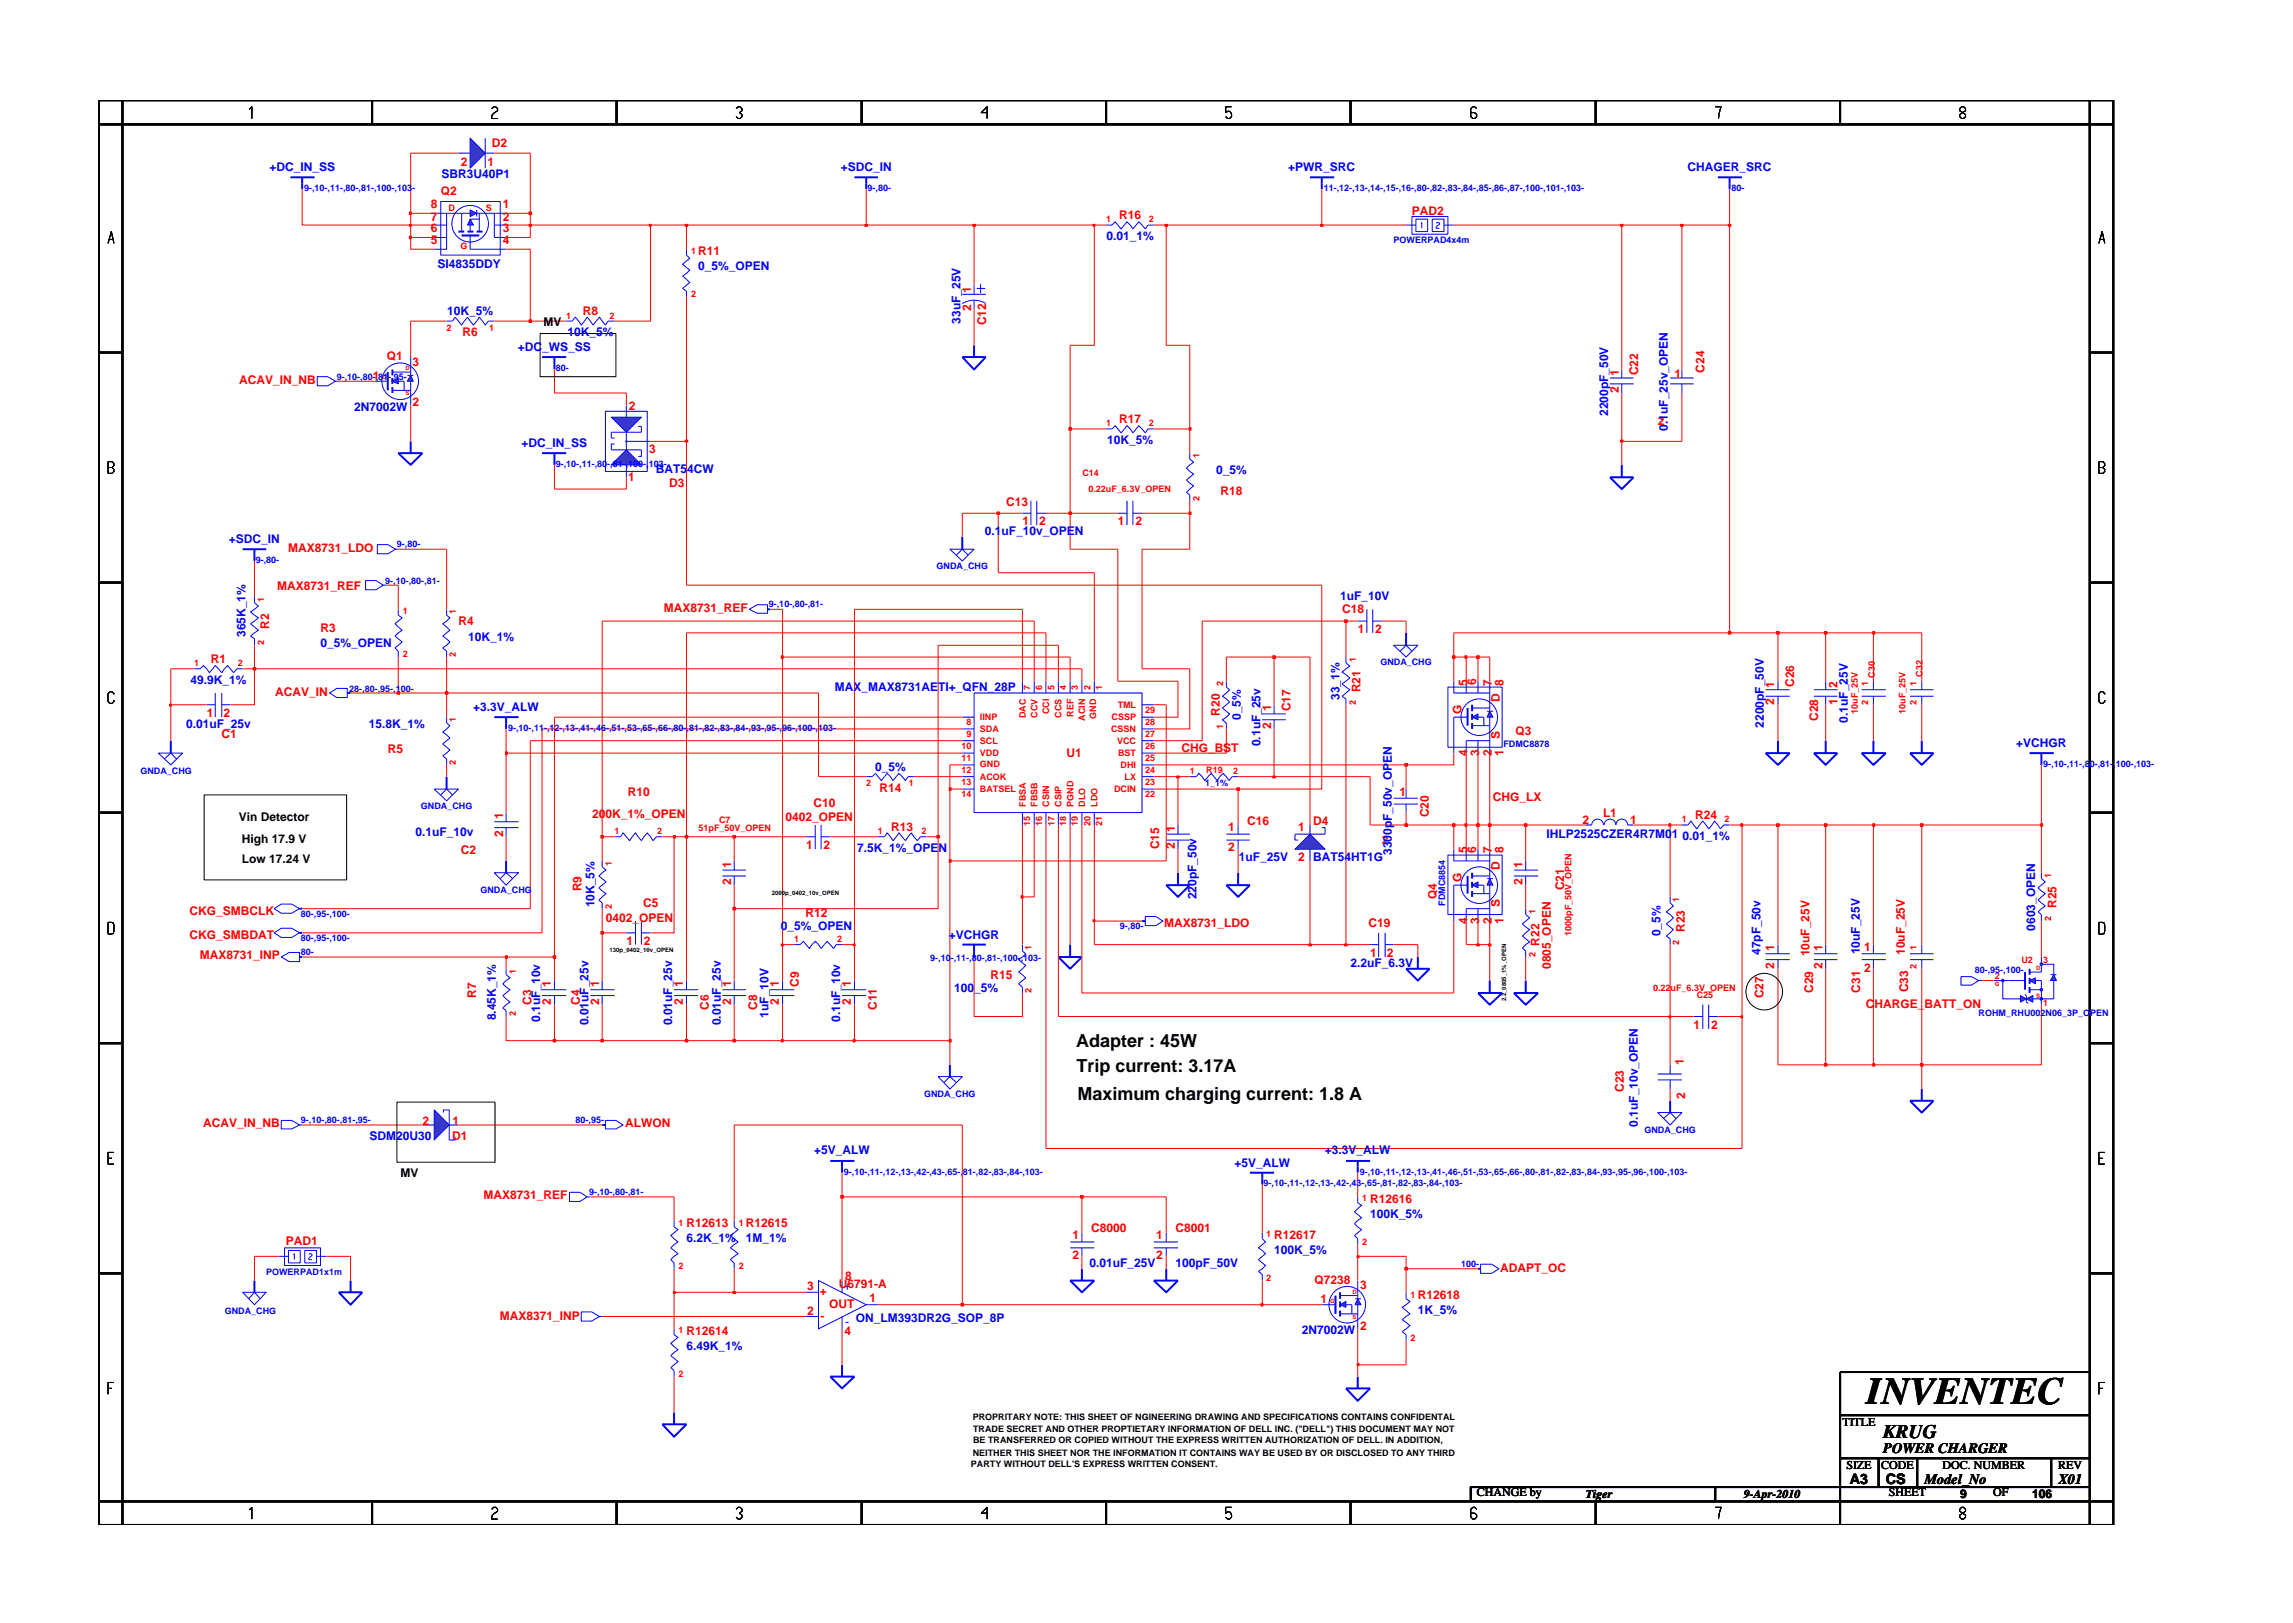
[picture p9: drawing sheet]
<svg xmlns="http://www.w3.org/2000/svg" width="297mm" height="210mm" viewBox="0 0 297 210" stroke-linecap="round" stroke-linejoin="round" font-family="sans-serif">
<defs><g id="words">
<text font-size="5" x="241.8" y="181.9">INVENTEC</text>
<text font-size="2.5" x="244" y="186.3">KRUG</text>
<g font-size="2.3">
<text x="139.4" y="135.6">Adapter : 45W</text>
<text x="139.4" y="138.9">Trip current: 3.17A</text>
<text x="139.6" y="142.5">Maximum charging current: 1.8 A</text>
</g>
<g font-size="1.9">
<text x="244" y="188.2">POWER CHARGER</text>
<text x="239.6" y="192.2">A3</text>
<text x="244.3" y="192.3">CS</text>
<text x="249.3" y="192.2">Model_No</text>
<text x="266.6" y="192.2">X01</text>
</g>
<g font-size="1.6" fill="#00f">
<text x="34.9" y="22.2">+DC_IN_SS</text>
<text x="57.2" y="23">SBR3U40P1</text>
<text x="108.9" y="22.2">+SDC_IN</text>
<text x="166.9" y="22.2">+PWR_SRC</text>
<text x="218.6" y="22.2">CHAGER_SRC</text>
<text x="56.7" y="34.7">SI4835DDY</text>
<text x="90.5" y="35">0_5%_OPEN</text>
<text x="143.4" y="31.1">0.01_1%</text>
<text x="57.9" y="40.8">10K_5%</text>
<text x="124.4" y="41.9" transform="rotate(-90 124.4 41.9)">33uF_25V</text>
<text x="67.1" y="45.5">+DC_WS_SS</text>
<text x="73.5" y="43.5">10K_5%</text>
<text x="45.9" y="53.2">2N7002W</text>
<text x="208.3" y="53.9" transform="rotate(-90 208.3 53.9)">2200pF_50V</text>
<text x="67.6" y="57.9">+DC_IN_SS</text>
<text x="143.4" y="57.5">10K_5%</text>
<text x="216" y="55.8" transform="rotate(-90 216 55.8)">0.1uF_25v_OPEN</text>
<text x="85" y="61.3">BAT54CW</text>
<text x="157.6" y="61.4">0_5%</text>
<text x="29.7" y="70.4">+SDC_IN</text>
<text x="127.6" y="69.4">0.1uF_10v_OPEN</text>
<text x="173.6" y="77.8">1uF_10V</text>
<text x="31.8" y="82.5" transform="rotate(-90 31.8 82.5)">365K_1%</text>
<text x="41.5" y="83.8">0_5%_OPEN</text>
<text x="60.6" y="83">10K_1%</text>
<text x="24.7" y="88.6">49.9K_1%</text>
<text x="108.2" y="89.5">MAX_MAX8731AETI+_QFN_28P</text>
<text x="24.1" y="94.3">0.01uF_25v</text>
<text x="47.8" y="94.4">15.8K_1%</text>
<text x="61.3" y="92.1">+3.3V_ALW</text>
<text x="160.7" y="93.3" transform="rotate(-90 160.7 93.3)">0_5%</text>
<text x="173.5" y="90.7" transform="rotate(-90 173.5 90.7)">33_1%</text>
<text x="228.5" y="94.3" transform="rotate(-90 228.5 94.3)">2200pF_50V</text>
<text x="239.4" y="93.6" transform="rotate(-90 239.4 93.6)">0.1uF_25V</text>
<text x="113.4" y="99.9">0_5%</text>
<text x="163.3" y="96.7" transform="rotate(-90 163.3 96.7)">0.1uF_25v</text>
<text x="261.2" y="96.8">+VCHGR</text>
<text x="53.8" y="108.3">0.1uF_10v</text>
<text x="111" y="110.3">7.5K_1%_OPEN</text>
<text x="160.5" y="111.6">1uF_25V</text>
<text x="180.3" y="110.8" transform="rotate(-90 180.3 110.8)">3300pF_50v_OPEN</text>
<text x="200.4" y="108.6">IHLP2525CZER4R7M01</text>
<text x="217.9" y="108.8">0.01_1%</text>
<text x="77" y="117.6" transform="rotate(-90 77 117.6)">10K_5%</text>
<text x="155" y="116.5" transform="rotate(-90 155 116.5)">220pF_50v</text>
<text x="101.2" y="120.5">0_5%_OPEN</text>
<text x="122.9" y="121.6">+VCHGR</text>
<text x="175" y="125.3">2.2uF_6.3V</text>
<text x="215.1" y="121.3" transform="rotate(-90 215.1 121.3)">0_5%</text>
<text x="228.1" y="123.7" transform="rotate(-90 228.1 123.7)">47pF_50v</text>
<text x="240.9" y="123.6" transform="rotate(-90 240.9 123.6)">10uF_25V</text>
<text x="263.6" y="120.6" transform="rotate(-90 263.6 120.6)">0603_OPEN</text>
<text x="99.5" y="131.8" transform="rotate(-90 99.5 131.8)">1uF_10V</text>
<text x="123.6" y="128.6">100_5%</text>
<text x="64.2" y="132.2" transform="rotate(-90 64.2 132.2)">8.45K_1%</text>
<text x="70" y="132.4" transform="rotate(-90 70 132.4)">0.1uF_10v</text>
<text x="76.3" y="132.8" transform="rotate(-90 76.3 132.8)">0.01uF_25v</text>
<text x="87.1" y="132.8" transform="rotate(-90 87.1 132.8)">0.01uF_25v</text>
<text x="93.4" y="132.8" transform="rotate(-90 93.4 132.8)">0.01uF_25v</text>
<text x="108.9" y="132.4" transform="rotate(-90 108.9 132.4)">0.1uF_10v</text>
<text x="47.9" y="147.6">SDM20U30</text>
<text x="105.5" y="149.5">+5V_ALW</text>
<text x="171.6" y="149.5">+3.3V_ALW</text>
<text x="212.1" y="145.9" transform="rotate(-90 212.1 145.9)">0.1uF_10v_OPEN</text>
<text x="159.9" y="151.2">+5V_ALW</text>
<text x="88.9" y="160.9">6.2K_1%</text>
<text x="96.6" y="160.9">1M_1%</text>
<text x="177.5" y="157.8">100K_5%</text>
<text x="141.1" y="164.1">0.01uF_25V</text>
<text x="152.3" y="164.1">100pF_50V</text>
<text x="165" y="162.4">100K_5%</text>
<text x="110.9" y="171.2">ON_LM393DR2G_SOP_8P</text>
<text x="168.6" y="172.8">2N7002W</text>
<text x="183.7" y="170.2">1K_5%</text>
<text x="88.9" y="174.9">6.49K_1%</text>
</g>
<g font-size="1.6" fill="#f00">
<text x="59.7" y="21.4">2</text>
<text x="63.2" y="21.4">1</text>
<text x="63.7" y="19">D2</text>
<text x="55.8" y="27">8</text>
<text x="55.8" y="28.6">7</text>
<text x="57.1" y="25.3">Q2</text>
<text x="65.1" y="27">1</text>
<text x="65.1" y="28.6">2</text>
<text x="145" y="28.4">R16</text>
<text x="182.9" y="27.8">PAD2</text>
<text x="55.8" y="30.1">6</text>
<text x="55.8" y="31.6">5</text>
<text x="65.1" y="31.6">4</text>
<text x="65.1" y="30.1">3</text>
<text x="90.5" y="33">R11</text>
<text x="75.5" y="40.8">R8</text>
<text x="125.8" y="40.3" transform="rotate(-90 125.8 40.3)">2</text>
<text x="125.8" y="38" transform="rotate(-90 125.8 38)">1</text>
<text x="50.1" y="46.7">Q1</text>
<text x="53.5" y="47.4">3</text>
<text x="59.9" y="43.5">R6</text>
<text x="127.7" y="42.2" transform="rotate(-90 127.7 42.2)">C12</text>
<text x="31" y="49.8">ACAV_IN_NB</text>
<text x="48.3" y="49.2">1</text>
<text x="53.5" y="52.6">2</text>
<text x="81.5" y="53.1">2</text>
<text x="209.7" y="50.9" transform="rotate(-90 209.7 50.9)">2</text>
<text x="209.7" y="48.7" transform="rotate(-90 209.7 48.7)">1</text>
<text x="212.2" y="48.6" transform="rotate(-90 212.2 48.6)">C22</text>
<text x="216.9" y="48.9">1</text>
<text x="220.8" y="48.3" transform="rotate(-90 220.8 48.3)">C24</text>
<text x="84.1" y="58.6">3</text>
<text x="145" y="54.8">R17</text>
<text x="214.7" y="55.1">2</text>
<text x="81.4" y="62.4">1</text>
<text x="86.7" y="63">D3</text>
<text x="130.4" y="65.5">C13</text>
<text x="158.1" y="64.1">R18</text>
<text x="37.3" y="71.5">MAX8731_LDO</text>
<text x="132.4" y="68">1</text>
<text x="134.6" y="68">2</text>
<text x="144.8" y="68">1</text>
<text x="147.1" y="68">2</text>
<text x="35.9" y="76.4">MAX8731_REF</text>
<text x="34.9" y="81.5" transform="rotate(-90 34.9 81.5)">R2</text>
<text x="41.5" y="81.8">R3</text>
<text x="59.4" y="81">R4</text>
<text x="86" y="79.2">MAX8731_REF</text>
<text x="173.9" y="79.5">C18</text>
<text x="175.9" y="82">1</text>
<text x="178.1" y="82">2</text>
<text x="27.3" y="85.9">R1</text>
<text x="176.2" y="89.7" transform="rotate(-90 176.2 89.7)">R21</text>
<text x="190.1" y="88.8" transform="rotate(-90 190.1 88.8)">5</text>
<text x="191.2" y="88.7" transform="rotate(-90 191.2 88.7)">6</text>
<text x="193.2" y="88.8" transform="rotate(-90 193.2 88.8)">7</text>
<text x="194.8" y="88.8" transform="rotate(-90 194.8 88.8)">8</text>
<text x="229.8" y="89.1" transform="rotate(-90 229.8 89.1)">1</text>
<text x="232.4" y="89" transform="rotate(-90 232.4 89)">C26</text>
<text x="238" y="89.1" transform="rotate(-90 238 89.1)">2</text>
<text x="26.8" y="92.9">1</text>
<text x="28.7" y="95.6">C1</text>
<text x="29" y="92.9">2</text>
<text x="35.6" y="90.2">ACAV_IN</text>
<text x="158" y="92.7" transform="rotate(-90 158 92.7)">R20</text>
<text x="164.6" y="94.4" transform="rotate(-90 164.6 94.4)">2</text>
<text x="164.6" y="92.2" transform="rotate(-90 164.6 92.2)">1</text>
<text x="167.2" y="92.1" transform="rotate(-90 167.2 92.1)">C17</text>
<text x="189.3" y="92.5" transform="rotate(-90 189.3 92.5)">G</text>
<text x="194.3" y="91" transform="rotate(-90 194.3 91)">D</text>
<text x="194.3" y="95.8" transform="rotate(-90 194.3 95.8)">S</text>
<text x="196.3" y="95.2">Q3</text>
<text x="229.8" y="91.3" transform="rotate(-90 229.8 91.3)">2</text>
<text x="235.5" y="93.4" transform="rotate(-90 235.5 93.4)">C28</text>
<text x="238" y="91.3" transform="rotate(-90 238 91.3)">1</text>
<text x="50.3" y="97.6">R5</text>
<text x="138.2" y="98.1">U1</text>
<text x="153" y="97.4">CHG_BST</text>
<text x="190.1" y="97.9" transform="rotate(-90 190.1 97.9)">4</text>
<text x="191.6" y="97.9" transform="rotate(-90 191.6 97.9)">3</text>
<text x="193.2" y="97.9" transform="rotate(-90 193.2 97.9)">2</text>
<text x="194.8" y="97.9" transform="rotate(-90 194.8 97.9)">1</text>
<text x="65.2" y="106.1" transform="rotate(-90 65.2 106.1)">1</text>
<text x="76.7" y="105.9">200K_1%_OPEN</text>
<text x="81.3" y="103.2">R10</text>
<text x="101.8" y="106.4">0402_OPEN</text>
<text x="105.4" y="104.5">C10</text>
<text x="113.9" y="102.6">R14</text>
<text x="115.4" y="107.6">R13</text>
<text x="152.2" y="107.7" transform="rotate(-90 152.2 107.7)">1</text>
<text x="159.1" y="107.6">1</text>
<text x="161.6" y="106.8">C16</text>
<text x="168.2" y="107.6">1</text>
<text x="170.1" y="106.9">D4</text>
<text x="181.3" y="103.1">1</text>
<text x="185.1" y="105.9" transform="rotate(-90 185.1 105.9)">C20</text>
<text x="193.4" y="103.7">CHG_LX</text>
<text x="205" y="106.7">2</text>
<text x="207.7" y="105.9">L1</text>
<text x="211.2" y="106.7">1</text>
<text x="219.6" y="106.1">R24</text>
<text x="59.7" y="110.7">C2</text>
<text x="65.2" y="108.4" transform="rotate(-90 65.2 108.4)">2</text>
<text x="94.7" y="112.4" transform="rotate(-90 94.7 112.4)">1</text>
<text x="104.4" y="110">1</text>
<text x="106.7" y="110">2</text>
<text x="150.1" y="110" transform="rotate(-90 150.1 110)">C15</text>
<text x="152.2" y="110" transform="rotate(-90 152.2 110)">2</text>
<text x="159.1" y="110.3">2</text>
<text x="168.2" y="111.5">2 BAT54HT1G</text>
<text x="179" y="109.4">2</text>
<text x="190.1" y="110.5" transform="rotate(-90 190.1 110.5)">5</text>
<text x="191.2" y="110.5" transform="rotate(-90 191.2 110.5)">6</text>
<text x="193.2" y="110.5" transform="rotate(-90 193.2 110.5)">7</text>
<text x="194.3" y="112.7" transform="rotate(-90 194.3 112.7)">D</text>
<text x="194.8" y="110.5" transform="rotate(-90 194.8 110.5)">8</text>
<text x="197.2" y="112.4" transform="rotate(-90 197.2 112.4)">1</text>
<text x="24.5" y="118.5">CKG_SMBCLK</text>
<text x="75.3" y="115.5" transform="rotate(-90 75.3 115.5)">R9</text>
<text x="78.5" y="119.5">0402_OPEN</text>
<text x="83.3" y="117.5">C5</text>
<text x="94.7" y="114.7" transform="rotate(-90 94.7 114.7)">2</text>
<text x="104.4" y="118.7">R12</text>
<text x="186.1" y="116.4" transform="rotate(-90 186.1 116.4)">Q4</text>
<text x="189.3" y="114.2" transform="rotate(-90 189.3 114.2)">G</text>
<text x="190.1" y="119.7" transform="rotate(-90 190.1 119.7)">4</text>
<text x="191.6" y="119.7" transform="rotate(-90 191.6 119.7)">3</text>
<text x="193.2" y="119.7" transform="rotate(-90 193.2 119.7)">2</text>
<text x="194.3" y="117.5" transform="rotate(-90 194.3 117.5)">S</text>
<text x="194.8" y="119.7" transform="rotate(-90 194.8 119.7)">1</text>
<text x="197.2" y="114.7" transform="rotate(-90 197.2 114.7)">2</text>
<text x="202.6" y="115.3" transform="rotate(-90 202.6 115.3)">C21</text>
<text x="266.4" y="117.6" transform="rotate(-90 266.4 117.6)">R25</text>
<text x="24.5" y="121.6">CKG_SMBDAT</text>
<text x="25.9" y="124.3">MAX8731_INP</text>
<text x="81.1" y="122.4">1</text>
<text x="83.4" y="122.4">2</text>
<text x="150.8" y="120.1">MAX8731_LDO</text>
<text x="177.3" y="120">C19</text>
<text x="177.5" y="124">1</text>
<text x="179.7" y="124">2</text>
<text x="199.4" y="122.5" transform="rotate(-90 199.4 122.5)">R22</text>
<text x="200.9" y="125.5" transform="rotate(-90 200.9 125.5)">0805_OPEN</text>
<text x="218.2" y="120.7" transform="rotate(-90 218.2 120.7)">R23</text>
<text x="229.8" y="125.5" transform="rotate(-90 229.8 125.5)">2</text>
<text x="229.8" y="123.2" transform="rotate(-90 229.8 123.2)">1</text>
<text x="234.4" y="123.9" transform="rotate(-90 234.4 123.9)">10uF_25V</text>
<text x="236.1" y="125.5" transform="rotate(-90 236.1 125.5)">2</text>
<text x="236.1" y="123.2" transform="rotate(-90 236.1 123.2)">1</text>
<text x="241.5" y="123.2">1</text>
<text x="241.5" y="125.9">2</text>
<text x="246.8" y="123.7" transform="rotate(-90 246.8 123.7)">10uF_25V</text>
<text x="61.7" y="129.3" transform="rotate(-90 61.7 129.3)">R7</text>
<text x="68.9" y="130.2" transform="rotate(-90 68.9 130.2)">C3</text>
<text x="71.3" y="130.2" transform="rotate(-90 71.3 130.2)">2</text>
<text x="71.3" y="127.9" transform="rotate(-90 71.3 127.9)">1</text>
<text x="75.1" y="130.2" transform="rotate(-90 75.1 130.2)">C4</text>
<text x="77.6" y="130.2" transform="rotate(-90 77.6 130.2)">2</text>
<text x="77.6" y="127.9" transform="rotate(-90 77.6 127.9)">1</text>
<text x="88.4" y="130.2" transform="rotate(-90 88.4 130.2)">2</text>
<text x="88.4" y="127.9" transform="rotate(-90 88.4 127.9)">1</text>
<text x="91.8" y="130.8" transform="rotate(-90 91.8 130.8)">C6</text>
<text x="94.7" y="130.2" transform="rotate(-90 94.7 130.2)">2</text>
<text x="94.7" y="127.9" transform="rotate(-90 94.7 127.9)">1</text>
<text x="98.1" y="130.8" transform="rotate(-90 98.1 130.8)">C8</text>
<text x="100.9" y="130.2" transform="rotate(-90 100.9 130.2)">2</text>
<text x="100.9" y="127.9" transform="rotate(-90 100.9 127.9)">1</text>
<text x="103.5" y="127.9" transform="rotate(-90 103.5 127.9)">C9</text>
<text x="110.2" y="130.2" transform="rotate(-90 110.2 130.2)">2</text>
<text x="110.2" y="127.9" transform="rotate(-90 110.2 127.9)">1</text>
<text x="113.6" y="130.8" transform="rotate(-90 113.6 130.8)">C11</text>
<text x="128.3" y="126.8">R15</text>
<text x="228.5" y="129.3" transform="rotate(-90 228.5 129.3)">C27</text>
<text x="234.9" y="128.6" transform="rotate(-90 234.9 128.6)">C29</text>
<text x="241" y="128.6" transform="rotate(-90 241 128.6)">C31</text>
<text x="241.7" y="130.6">CHARGE_BATT_ON</text>
<text x="247.2" y="128.6" transform="rotate(-90 247.2 128.6)">C33</text>
<text x="218.1" y="138" transform="rotate(-90 218.1 138)">1</text>
<text x="219.4" y="133.3">1</text>
<text x="221.7" y="133.3">2</text>
<text x="210.4" y="141.5" transform="rotate(-90 210.4 141.5)">C23</text>
<text x="218.3" y="142.4" transform="rotate(-90 218.3 142.4)">2</text>
<text x="26.3" y="146">ACAV_IN_NB</text>
<text x="54.7" y="145.7">2</text>
<text x="58.6" y="147.6">D1</text>
<text x="58.6" y="145.7">1</text>
<text x="81" y="146">ALWON</text>
<text x="62.6" y="155.4">MAX8731_REF</text>
<text x="177.5" y="155.8">R12616</text>
<text x="37" y="161.3">PAD1</text>
<text x="88.9" y="158.9">R12613</text>
<text x="96.6" y="158.9">R12615</text>
<text x="138.9" y="160.5">1</text>
<text x="141.3" y="159.7">C8000</text>
<text x="149.8" y="160.5">1</text>
<text x="152.3" y="159.7">C8001</text>
<text x="165" y="160.5">R12617</text>
<text x="104.6" y="167.2">3</text>
<text x="106.2" y="167.7">+</text>
<text x="108.7" y="166.9">U6791-A</text>
<text x="109.5" y="165.8">8</text>
<text x="138.9" y="163.1">2</text>
<text x="149.8" y="163.1">2</text>
<text x="170.3" y="166.3">Q7238</text>
<text x="176.2" y="167">3</text>
<text x="194.3" y="164.8">ADAPT_OC</text>
<text x="64.8" y="170.9">MAX8371_INP</text>
<text x="88.9" y="172.9">R12614</text>
<text x="104.6" y="170.3">2</text>
<text x="106.3" y="170.9">-</text>
<text x="107.4" y="169.5">OUT</text>
<text x="109.4" y="173">4</text>
<text x="112.6" y="168.7">1</text>
<text x="171.1" y="168.9">1</text>
<text x="176.2" y="172.2">2</text>
<text x="183.7" y="168.3">R12618</text>
</g>
<g font-size="1.6">
<text x="70.4" y="42.2">MV</text>
<text x="30.9" y="106.3">Vin Detector</text>
<text x="31.3" y="111.8">Low 17.24 V</text>
<text x="31.3" y="109.2">High 17.9 V</text>
<text x="51.9" y="152.5">MV</text>
<text x="238.7" y="184.8">TITLE</text>
<text x="239.2" y="190.4">SIZE</text>
<text x="243.7" y="190.4">CODE</text>
<text x="251.7" y="190.4">DOC. NUMBER</text>
<text x="266.6" y="190.4">REV</text>
<text x="191.3" y="193.8">CHANGE by</text>
<text x="205.4" y="194.1">Tiger</text>
<text x="225.9" y="194.1">9-Apr-2010</text>
<text x="244.7" y="193.8">SHEET</text>
<text x="253.9" y="194.1">9</text>
<text x="258.2" y="193.8">OF</text>
<text x="263.3" y="194.1">106</text>
</g>
<g font-size="1.2" fill="#00f">
<text x="39.4" y="24.8">9-,10-,11-,80-,81-,100-,103-</text>
<text x="112.4" y="24.8">9-,80-</text>
<text x="171.5" y="24.8">11-,12-,13-,14-,15-,16-,80-,82-,83-,84-,85-,86-,87-,100-,101-,103-</text>
<text x="224.3" y="24.8">80-</text>
<text x="180.5" y="31.5">POWERPAD4x4m</text>
<text x="43.6" y="49.2">9-,10-,80-,81-,95-</text>
<text x="72" y="48.1">80-</text>
<text x="72" y="60.5">9-,10-,11-,80-,81-,100-,103-</text>
<text x="51.4" y="70.9">9-,80-</text>
<text x="33.1" y="72.9">9-,80-</text>
<text x="49.9" y="75.6">9-,10-,80-,81-</text>
<text x="121.3" y="73.7">GNDA_CHG</text>
<text x="99.6" y="78.7">9-,10-,80-,81-</text>
<text x="45.2" y="89.6">28-,80-,95-,100-</text>
<text x="178.8" y="86.1">GNDA_CHG</text>
<text x="65.8" y="94.7">9-,10-,11-,12-,13-,41-,46-,51-,53-,65-,66-,80-,81-,82-,83-,84-,93-,95-,96-,100-,103-</text>
<text x="18.2" y="100.3">GNDA_CHG</text>
<text x="156.1" y="101.8">1_1%</text>
<text x="194.8" y="96.7">FDMC8878</text>
<text x="264.7" y="99.3">9-,10-,11-,80-,81-,100-,103-</text>
<text x="54.5" y="104.8">GNDA_CHG</text>
<text x="39" y="118.8">80-,95-,100-</text>
<text x="62.2" y="115.7">GNDA_CHG</text>
<text x="187.2" y="117.3" transform="rotate(-90 187.2 117.3)">FDMC8854</text>
<text x="39" y="121.9">80-,95-,100-</text>
<text x="39" y="123.7">80-</text>
<text x="120.5" y="124.5">9-,10-,11-,80-,81-,100-,103-</text>
<text x="145.1" y="120.3">9-,80-</text>
<text x="255.8" y="126">80-,95-,100-</text>
<text x="256.3" y="131.7">ROHM_RHU002N06_3P_OPEN</text>
<text x="119.7" y="142.1">GNDA_CHG</text>
<text x="39" y="145.5">9-,10-,80-,81-,95-</text>
<text x="74.6" y="145.5">80-,95-</text>
<text x="213" y="146.8">GNDA_CHG</text>
<text x="76.3" y="154.8">9-,10-,80-,81-</text>
<text x="109.3" y="152.2">9-,10-,11-,12-,13-,42-,43-,65-,81-,82-,83-,84-,103-</text>
<text x="163.7" y="153.7">9-,10-,11-,12-,13-,42-,43-,65-,81-,82-,83-,84-,103-</text>
<text x="176.1" y="152.2">9-,10-,11-,12-,13-,41-,46-,51-,53-,65-,66-,80-,81-,82-,83-,84-,93-,95-,96-,100-,103-</text>
<text x="34.5" y="165.1">POWERPAD1x1m</text>
<text x="189.3" y="164.2">100-</text>
<text x="29.1" y="170.2">GNDA_CHG</text>
</g>
<g font-size="1.2" fill="#f00">
<text x="58.1" y="27.3">D</text>
<text x="62.9" y="27.3">S</text>
<text x="143.3" y="28.8">1</text>
<text x="148.8" y="28.8">2</text>
<text x="59.7" y="32.3">G</text>
<text x="89.5" y="33">1</text>
<text x="73.3" y="41.3">1</text>
<text x="79" y="41.3">2</text>
<text x="89.5" y="38.5">2</text>
<text x="57.9" y="42.9">2</text>
<text x="63.4" y="42.9">1</text>
<text x="143.3" y="55.2">1</text>
<text x="148.8" y="55.2">2</text>
<text x="155.4" y="59.4" transform="rotate(-90 155.4 59.4)">1</text>
<text x="140.2" y="61.7">C14</text>
<text x="141" y="63.7">0.22uF_6.3V_OPEN</text>
<text x="155.4" y="64.9" transform="rotate(-90 155.4 64.9)">2</text>
<text x="34.2" y="78" transform="rotate(-90 34.2 78)">1</text>
<text x="34.2" y="83.6" transform="rotate(-90 34.2 83.6)">2</text>
<text x="52.2" y="79.5">1</text>
<text x="59" y="79.6" transform="rotate(-90 59 79.6)">1</text>
<text x="25.2" y="86.3">1</text>
<text x="30.8" y="86.3">2</text>
<text x="52.2" y="85.1">2</text>
<text x="59" y="85.1" transform="rotate(-90 59 85.1)">2</text>
<text x="133.5" y="89.4" transform="rotate(-90 133.5 89.4)">7</text>
<text x="135" y="89.4" transform="rotate(-90 135 89.4)">6</text>
<text x="136.6" y="89.4" transform="rotate(-90 136.6 89.4)">5</text>
<text x="138.1" y="89.4" transform="rotate(-90 138.1 89.4)">4</text>
<text x="139.6" y="89.4" transform="rotate(-90 139.6 89.4)">3</text>
<text x="141.3" y="89.4" transform="rotate(-90 141.3 89.4)">2</text>
<text x="142.8" y="89.4" transform="rotate(-90 142.8 89.4)">1</text>
<text x="158.4" y="88.9" transform="rotate(-90 158.4 88.9)">2</text>
<text x="175.6" y="85.8" transform="rotate(-90 175.6 85.8)">1</text>
<text x="242" y="88.9" transform="rotate(-90 242 88.9)">1</text>
<text x="242.9" y="87.8" transform="rotate(-90 242.9 87.8)">C30</text>
<text x="248.3" y="88.9" transform="rotate(-90 248.3 88.9)">1</text>
<text x="249" y="87.7" transform="rotate(-90 249 87.7)">C32</text>
<text x="59" y="93.6" transform="rotate(-90 59 93.6)">1</text>
<text x="125.2" y="95.4">9</text>
<text x="125.2" y="93.9">8</text>
<text x="126.9" y="94.9">SDA</text>
<text x="126.9" y="93.3">IINP</text>
<text x="132.9" y="93.1" transform="rotate(-90 132.9 93.1)">DAC</text>
<text x="134.4" y="93" transform="rotate(-90 134.4 93)">CCV</text>
<text x="135.9" y="92.5" transform="rotate(-90 135.9 92.5)">CCI</text>
<text x="137.5" y="93" transform="rotate(-90 137.5 93)">CCS</text>
<text x="139.1" y="92.9" transform="rotate(-90 139.1 92.9)">REF</text>
<text x="140.6" y="93.4" transform="rotate(-90 140.6 93.4)">ACIN</text>
<text x="142" y="93.1" transform="rotate(-90 142 93.1)">GND</text>
<text x="143.9" y="94.9">CSSN</text>
<text x="144" y="93.3">CSSP</text>
<text x="144.8" y="91.7">TML</text>
<text x="148.4" y="95.4">27</text>
<text x="148.4" y="93.9">28</text>
<text x="148.4" y="92.4">29</text>
<text x="158.4" y="94.4" transform="rotate(-90 158.4 94.4)">1</text>
<text x="175.6" y="91.3" transform="rotate(-90 175.6 91.3)">2</text>
<text x="240.7" y="92.5" transform="rotate(-90 240.7 92.5)">10uF_25V</text>
<text x="242" y="91.3" transform="rotate(-90 242 91.3)">2</text>
<text x="246.8" y="92.5" transform="rotate(-90 246.8 92.5)">10uF_25V</text>
<text x="248.3" y="91.3" transform="rotate(-90 248.3 91.3)">2</text>
<text x="59" y="99.1" transform="rotate(-90 59 99.1)">2</text>
<text x="112.2" y="101.9">2</text>
<text x="117.7" y="101.9">1</text>
<text x="124.5" y="98.6">11</text>
<text x="124.5" y="97.1">10</text>
<text x="124.5" y="100.1">12</text>
<text x="124.5" y="101.7">13</text>
<text x="126.9" y="98">VDD</text>
<text x="126.9" y="96.4">SCL</text>
<text x="126.9" y="99.3">GND</text>
<text x="126.9" y="101">ACOK</text>
<text x="144.7" y="96.4">VCC</text>
<text x="144.8" y="98">BST</text>
<text x="145.2" y="99.5">DHI</text>
<text x="145.7" y="101">LX</text>
<text x="148.4" y="97.1">26</text>
<text x="148.4" y="101.7">23</text>
<text x="148.4" y="98.6">25</text>
<text x="148.4" y="100.1">24</text>
<text x="154.1" y="100.3">1</text>
<text x="156.3" y="100.2">R19</text>
<text x="159.7" y="100.3">2</text>
<text x="90.5" y="107.6">51pF_50V_OPEN</text>
<text x="93.2" y="106.6">C7</text>
<text x="124.5" y="103.2">14</text>
<text x="126.9" y="102.6">BATSEL</text>
<text x="132.9" y="104.5" transform="rotate(-90 132.9 104.5)">FBSA</text>
<text x="133.5" y="107" transform="rotate(-90 133.5 107)">15</text>
<text x="134.4" y="104.5" transform="rotate(-90 134.4 104.5)">FBSB</text>
<text x="135" y="107" transform="rotate(-90 135 107)">16</text>
<text x="135.9" y="104.5" transform="rotate(-90 135.9 104.5)">CSIN</text>
<text x="136.6" y="107" transform="rotate(-90 136.6 107)">17</text>
<text x="137.5" y="104.5" transform="rotate(-90 137.5 104.5)">CSIP</text>
<text x="138.1" y="107" transform="rotate(-90 138.1 107)">18</text>
<text x="139.1" y="104.5" transform="rotate(-90 139.1 104.5)">PGND</text>
<text x="139.6" y="107" transform="rotate(-90 139.6 107)">19</text>
<text x="140.6" y="104.5" transform="rotate(-90 140.6 104.5)">DLO</text>
<text x="141.3" y="107" transform="rotate(-90 141.3 107)">20</text>
<text x="142.2" y="104.5" transform="rotate(-90 142.2 104.5)">LDO</text>
<text x="142.8" y="107" transform="rotate(-90 142.8 107)">21</text>
<text x="144.3" y="102.6">DCIN</text>
<text x="148.4" y="103.2">22</text>
<text x="217.9" y="106.5">1</text>
<text x="223.4" y="106.5">2</text>
<text x="79.3" y="112.2" transform="rotate(-90 79.3 112.2)">1</text>
<text x="79.6" y="108.1">1</text>
<text x="85.1" y="108.1">2</text>
<text x="113.7" y="108.1">1</text>
<text x="119.4" y="108.1">2</text>
<text x="265.7" y="113.7" transform="rotate(-90 265.7 113.7)">1</text>
<text x="79.3" y="117.7" transform="rotate(-90 79.3 117.7)">2</text>
<text x="198.9" y="118.4" transform="rotate(-90 198.9 118.4)">1</text>
<text x="217.5" y="116.8" transform="rotate(-90 217.5 116.8)">1</text>
<text x="265.7" y="119.3" transform="rotate(-90 265.7 119.3)">2</text>
<text x="102.9" y="122">1</text>
<text x="108.4" y="122">2</text>
<text x="133.6" y="123" transform="rotate(-90 133.6 123)">1</text>
<text x="198.9" y="124" transform="rotate(-90 198.9 124)">2</text>
<text x="203.6" y="121.2" transform="rotate(-90 203.6 121.2)">1000pF_50V_OPEN</text>
<text x="217.5" y="122.4" transform="rotate(-90 217.5 122.4)">2</text>
<text x="248.3" y="125.5" transform="rotate(-90 248.3 125.5)">2</text>
<text x="248.3" y="123" transform="rotate(-90 248.3 123)">1</text>
<text x="261.9" y="124.7">U2</text>
<text x="264.7" y="124.7">3</text>
<text x="66.8" y="131.7" transform="rotate(-90 66.8 131.7)">2</text>
<text x="66.8" y="126.2" transform="rotate(-90 66.8 126.2)">1</text>
<text x="133.6" y="128.6" transform="rotate(-90 133.6 128.6)">2</text>
<text x="214.1" y="128.4">0.22uF_6.3V_OPEN</text>
<text x="219.8" y="129.3">C25</text>
<text x="258.4" y="126.9">2</text>
<text x="264.7" y="130.3">1</text>
<text x="176.5" y="155.6">1</text>
<text x="87.9" y="158.8">1</text>
<text x="95.7" y="158.8">1</text>
<text x="164" y="160.3">1</text>
<text x="176.5" y="161.2">2</text>
<text x="87.9" y="164.4">2</text>
<text x="95.7" y="164.4">2</text>
<text x="164" y="165.9">2</text>
<text x="87.9" y="172.7">1</text>
<text x="182.7" y="168.1">1</text>
<text x="182.7" y="173.7">2</text>
<text x="87.9" y="178.3">2</text>
</g>
<g font-size="1.2">
<text x="126" y="183.9">PROPRITARY NOTE: THIS SHEET OF NGINEERING DRAWING AND SPECIFICATIONS CONTAINS CONFIDENTAL</text>
<text x="126" y="185.4">TRADE SECRET AND OTHER PROPTIETARY INFORMATION OF DELL INC. (&quot;DELL&quot;) THIS DOCUMENT MAY NOT</text>
<text x="125.8" y="190.1">PARTY WITHOUT DELL’S EXPRESS WRITTEN CONSENT.</text>
<text x="126" y="188.6">NEITHER THIS SHEET NOR THE INFORMATION IT CONTAINS WAY BE USED BY OR DISCLOSED TO ANY THIRD</text>
<text x="126.1" y="187">BE TRANSFERRED OR COPIED WITHOUT THE EXPRESS WRITTEN AUTHORIZATION OF DELL. IN ADDITION,</text>
</g>
<g font-size=".8" fill="#f00">
<text x="52.5" y="48">D</text>
<text x="49.6" y="49.2">G</text>
<text x="52.5" y="51.2">S</text>
<text x="263.8" y="125.7">D</text>
<text x="258.4" y="127.7">G</text>
<text x="263.8" y="129.2">S</text>
<text x="175.2" y="167.6">D</text>
<text x="172.3" y="168.8">G</text>
<text x="175.2" y="170.8">S</text>
</g>
<g font-size=".8">
<text x="100" y="115.9">2000p_0402_10v_OPEN</text>
<text x="78.9" y="123.3">130p_0402_10v_OPEN</text>
<text x="195.1" y="129.7" transform="rotate(-90 195.1 129.7)">2.2_0805_1%_OPEN</text>
</g>
</g></defs>
<path d="M60.9 30.5v1.8M51.6 78.9v.8l.5 .3-.9 .8 .9 .8-.9 .8 .9 .8-.9 .7 .4 .5v.7M158.9 108.1h3M158.9 108.8h3M160.4 106.9v1.2M160.4 108.8v1.2M196.1 112.7h3.1M196.1 113.5h3.1M197.6 111.5v1.2M197.6 113.5v1.2M205.4 106.9h.8a.76 .76 0 0 1 .8-.8 .76 .76 0 0 1 .7 .8M207.8 106.9a.76 .76 0 0 1 .8-.8 .76 .76 0 0 1 .7 .8 .76 .76 0 0 1 .8-.8 .76 .76 0 0 1 .7 .8h.8" fill="none" stroke="#00f" stroke-width=".13"/>
<path d="M59.8 30.5h2.3M247.4 97.6h3.1l-1.6 1.5zM248.9 96v1.6" fill="none" stroke="#00f" stroke-width=".25"/>
<path d="M60.9 27.2l.9 .4-.9 .5z" fill="#3c3cc8"/>
<path d="M60.9 27.2l.9 .4-.9 .5zM61.8 27.2v.9" fill="none" stroke="#00f" stroke-width=".13"/>
<path d="M60.9 28.4l.4 .8h-.7z" fill="#3c3cc8"/>
<g fill="none" stroke="#00f" stroke-width=".13">
<path d="M56.2 27.6h4.7M56.2 30.8h1.7M56.2 29.2h1.7M57.1 26.1h7.7v6.9h-7.7zM57.9 27.6v4.7h-1.7M59.8 27.6v2.4M60.9 28.4l.4 .8h-.7zM60.9 28.4h1.2M60.9 29.2v.8M60.9 32.3h4.7M61.8 27.6h3.8M62.1 27.6v2.4"/>
<path d="M64 27.6v3.2h1.6M64 29.2h1.6M57.9 92.9v.8l.4 .3-1 .9 1 .7-1 .8 1 .7-1 .8 .6 .4v.8M174.4 85.1v.8l.5 .4-1.1 .8 1.1 .7-1.1 .8 1.1 .8-1.1 .8 .6 .3v.8M64 113.1h3.2l-1.6 1.6zM64.8 113.8l.8-.7 .8 .7M151.1 108.1h3M151.1 108.8h3M152.6 106.9v1.2M152.6 108.8v1.2M154.1 100.6h.9l.3-.4 .8 .9 .8-.9 .8 .9 .7-.9 .8 .9 .4-.5h.8M99.8 128.2h3.1"/>
<path d="M99.8 129h3.1M101.4 127v1.2M101.4 129v1.2M262 127h.3M140.2 159.7v1.2M138.6 160.9h3.2M138.6 161.7h3.2M140.2 161.7v1.1"/>
<circle cx="60.9" cy="29" r="2.37"/>
</g>
<path d="M59.4 30h.7M60.6 30h.7M61.8 30h.7M110.7 23h3M112.2 23v1.5M65.6 111.5v1.6M262.3 125.9v2.3" fill="none" stroke="#00f" stroke-width=".25"/>
<path d="M266.1 126.3l.3 .7h-.8z" fill="#3c3cc8"/>
<path d="M265.6 126.3h.8M266.1 126.3l.3 .7h-.8z" fill="none" stroke="#00f" stroke-width=".13"/>
<path d="M262.9 127l.8-.3v.8z" fill="#3c3cc8"/>
<path d="M262.9 127l.8-.3v.8zM263.7 127h.7v1.2h-1.5M264.4 124v1.9h-1.5M266.1 125.9v.4M266.1 127v2.4" fill="none" stroke="#00f" stroke-width=".13"/>
<path d="M262.9 125.5v.8M262.9 126.7v.8M262.9 127.9v.7" fill="none" stroke="#00f" stroke-width=".25"/>
<path d="M262.5 129.4l.8-.4v.8z" fill="#3c3cc8"/>
<path d="M258.3 127h1.9M259.4 127v.9M262.5 129.4l.8-.4v.8zM262.5 129v.8M264.4 124.9h1.7v1M264.4 128.2v1.2" fill="none" stroke="#00f" stroke-width=".13"/>
<circle cx="259.4" cy="127" r=".17" fill="#3c3cc8"/>
<circle cx="259.4" cy="127" r=".17" fill="none" stroke="#00f" stroke-width=".13"/>
<circle cx="264.4" cy="129.4" r=".17" fill="#3c3cc8"/>
<circle cx="264.4" cy="129.4" r=".17" fill="none" stroke="#00f" stroke-width=".13"/>
<circle cx="264.4" cy="128.2" r=".17" fill="#3c3cc8"/>
<circle cx="264.4" cy="128.2" r=".17" fill="none" stroke="#00f" stroke-width=".13"/>
<circle cx="264.4" cy="124.9" r=".17" fill="#3c3cc8"/>
<g fill="none" stroke="#00f" stroke-width=".13">
<path d="M260.2 127h1.8M262.3 128.8l.2 .2M262.5 129.8l.2 .2M263.3 129.4h2.8M264.4 129.4v.8"/>
<circle cx="264.4" cy="124.9" r=".17"/>
</g>
<path d="M261.7 129l.8 .4-.8 .4z" fill="#3c3cc8"/>
<g fill="none" stroke="#00f" stroke-width=".13">
<path d="M48.5 49.4h1.7M78 111.5v.8l.5 .4-.9 .8 .9 .7-.9 .8 .9 .8-.9 .8 .4 .4v.7M177.5 122.4h1.1M178.6 120.8v3.2M179.4 122.4h1.1M179.4 120.8v3.2M247.4 123.6h3.1M247.4 124.3h3.1M248.9 122.4v1.2M248.9 124.3v1.2M259.4 127.9v1.5h2.3M261.7 129l.8 .4-.8 .4z"/>
<path d="M78.4 145.1h1.4l.9 .6-.9 .5h-1.4zM175.9 155.1v.7l.5 .4-.9 .8 .9 .8-.9 .7 .9 .8-.9 .7 .4 .5v.7"/>
</g>
<path d="M50.2 48.2v2.4M208.6 61.8h3l-1.5 1.6zM210.1 60.2v1.6M124.7 122.4h3M126.2 122.4v1.6M78 145.7h.4" fill="none" stroke="#00f" stroke-width=".25"/>
<path d="M53.2 48.6l.3 .8h-.7z" fill="#3c3cc8"/>
<path d="M52.8 48.6h.7M53.2 48.6l.3 .8h-.7z" fill="none" stroke="#00f" stroke-width=".13"/>
<path d="M50.8 49.4l.8-.4v.7z" fill="#3c3cc8"/>
<g fill="none" stroke="#00f" stroke-width=".13">
<path d="M50.8 49.4l.8-.4v.7zM50.8 50.6h2.4M50.8 48.2h2.4M51.6 49.4h.8v1.2M53.2 46.3v2.3M53.2 49.4v3.1M217.9 106.9h.7l.5-.5 .7 1 .8-1 .7 1 .8-1 .8 1 .4-.5h.8M54.7 145.7h1.5M58.2 145.7h1.2M58.2 143.8v3.9"/>
<circle cx="51.8" cy="49.4" r="2.37"/>
</g>
<path d="M50.8 47.9v.7M50.8 49v.7M50.8 50.2v.7" fill="none" stroke="#00f" stroke-width=".25"/>
<path d="M56.2 143.8l2 1.9-2 2z" fill="#3c3cc8"/>
<g fill="none" stroke="#00f" stroke-width=".13">
<path d="M88.9 32.3v.7l.5 .5-1 .7 1 .8-1 .8 1 .8-1 .8 .5 .3v.8M124.7 39.3a2.88 2.88 0 0 1 3 0M124.7 38.1h3M126.2 36.9v1.2M126.2 38.9v1.2M126.5 37.4h1.1M127 36.8v1.2M143.3 29.2h.7l.5-.5 .7 1 .8-1 .8 1 .7-1 .9 1 .3-.5h.8M182.1 29.2h1.3M182.9 28.1h4.7v2.2h-4.7zM183.4 28.4h1.5v1.6h-1.5zM184.1 29l.1-.2v.8"/>
<path d="M185.5 28.4h1.6v1.6h-1.6zM186 28.9l.3-.1 .2 .1v.2a.58 .58 0 0 0-.5 .5h.5M187.1 29.2h1.2M57.9 41.6h.7l.4-.5 .8 1 .8-1 .7 1 .8-1 .8 1 .4-.5h.7M216.4 49h3M216.4 49.7h3M217.9 47.9v1.1M217.9 49.7v1.2M33 77.3v.8l.5 .4-1 .8 1 .7-1 .8 1 .8-1 .8 .5 .3v.9M47.4 75.2h1.3l.9 .6-.9 .6h-1.3zM49.6 75.8h.5M97.1 78.9l1-.6h1.3v1.1h-1.3z"/>
<path d="M132.4 66.5h1.1M133.5 64.9v3.1M134.3 66.5h1.2M134.3 64.9v3.1M144.8 66.5h1.2M146 64.9v3.1M146.8 66.5h1.1M146.8 64.9v3.1M26.8 91.3h1.1M27.9 89.8v3.1M28.7 91.3h1.1M28.7 89.8v3.1"/>
<path d="M42.7 89.8l.9-.6h1.4v1.2h-1.4zM124.7 99.1h1.5M124.7 97.6h1.5M124.7 96h1.5M124.7 94.4h1.5M124.7 92.9h1.5M126.2 89.8h21.7v15.5h-21.7zM132.4 88.3v1.5M134 88.3v1.5M135.5 88.3v1.5M137.1 88.3v1.5M138.6 88.3v1.5"/>
<path d="M140.2 88.3v1.5M141.8 88.3v1.5M147.9 91.3h1.6M147.9 99.1h1.6M147.9 97.6h1.6M147.9 96h1.6M147.9 94.4h1.6M147.9 92.9h1.6M158.9 88.3v.7l.4 .4-.9 .8 .9 .8-.9 .7 .9 .8-.9 .7 .5 .5v.7M188.3 92.9h1.8M235 89.4h3M235 90.2h3"/>
<path d="M236.5 88.3v1.1M236.5 90.2v1.1M247.4 89.4h3.1M247.4 90.2h3.1M248.9 88.3v1.1M248.9 90.2v1.1M79.6 108.4h.8l.3-.5 .9 1 .7-1 .8 1 .7-1 .8 1 .4-.5h.8M82.3 119.3v3.1M83.1 119.3v3.1M104.4 108.4h1.2M105.6 106.9v3.1M106.4 108.4h1.2"/>
<path d="M106.4 106.9v3.1M112.2 100.6h.8l.4-.4 .8 .9 .7-.9 .8 .9 .7-.9 .9 .9 .3-.5h.8M113.7 108.4h.9l.3-.5 .8 1 .7-1 .9 1 .8-1 .7 1 .4-.5h.8M124.7 100.6h1.5M124.7 102.2h1.5M132.4 105.3v1.6M134 105.3v1.6M135.5 105.3v1.6M137.1 105.3v1.6M138.6 105.3v1.6M140.2 105.3v1.6M141.8 105.3v1.6"/>
<path d="M147.9 100.6h1.6M147.9 102.2h1.6M216.4 116.2v.8l.4 .4-1 .7 1 .8-1 .8 1 .7-1 .9 .6 .3v.8M264.4 113.1v.7l.6 .4-1 .8 1 .8-1 .8 1 .8-1 .7 .4 .4v.8M35.5 120.8l.9-.5h1.4l1 .5-1 .6h-1.4zM65.6 125.5v.8l.5 .4-1 .8 1 .7-1 .8 1 .8-1 .8 .5 .3v.8M76.5 128.2h3.1M76.5 129h3.1M78 127v1.2M78 129v1.2M81.1 120.8h1.2M83.1 120.8h1.2"/>
<path d="M93.6 128.2h3M93.6 129h3M95.1 127v1.2M95.1 129v1.2M109.1 128.2h3.1M109.1 129h3.1M110.7 127v1.2M110.7 129v1.2M121.5 139.5h3.2l-1.7 1.6zM214.7 139.1h3.2M214.7 139.9h3.2M216.4 138v1.1"/>
<path d="M216.4 139.9v1.2M219.4 131.7h1.2M220.6 130.2v3.1M221.3 131.7h1.2M221.3 130.2v3.1M228.7 123.6h3.1M228.7 124.3h3.1M230.3 122.4v1.2M230.3 124.3v1.2M235 123.6h3M235 124.3h3M236.5 122.4v1.2"/>
<path d="M236.5 124.3v1.2M241.2 123.6h3.1M241.2 124.3h3.1M242.7 122.4v1.2M242.7 124.3v1.2M56.2 143.8l2 1.9-2 2zM58.2 143.8h-.8v.3M59 147.3v.4h-.8M122.3 140.2l.7-.7 .9 .7M163.5 159.7v.8l.4 .4-.9 .8 .9 .7-.9 .8 .9 .7-.9 .8 .5 .4v.8M214.7 144.1h3.2l-1.5 1.6zM215.5 144.9l.9-.8 .7 .8"/>
<path d="M31.4 167.4h3.1l-1.5 1.6zM32.2 168.3l.8-.9 .7 .9M87.3 172.2v.7l.5 .4-.9 .7 .9 .9-.9 .7 .9 .8-.9 .8 .4 .4v.7M182.1 167.4v.9l.6 .3-1.1 .8 1.1 .8-1.1 .8 1.1 .7-1.1 .8 .5 .4v.8"/>
</g>
<g fill="none" stroke="#00f" stroke-width=".25">
<path d="M222.5 23h3.2M224.1 23v1.5M70.2 46.3h3.1M71.8 46.3v1.6M31.4 71.1h3.1M33 71.1v1.6M99.4 78.9h.4M45 89.8h.4M64 92.9h3.2M65.6 92.9v1.5M190.1 91.7v2.3M262.9 97.6h3.2"/>
<path d="M264.4 97.6v1.5M158.9 114.7h3l-1.5 1.5zM160.4 113.1v1.6M38.8 120.8h.3M123 138v1.5M137.1 124h3.1l-1.6 1.5zM138.6 122.4v1.6M196.1 128.6h3.1l-1.6 1.6zM197.6 127v1.6M161.9 151.9h3.1M163.5 151.9v1.5M174.4 150.4h3.1"/>
<path d="M175.9 150.4v1.5M216.4 142.6v1.5M247.4 142.6h3.1l-1.6 1.5zM248.9 141.1v1.5M33 165.9v1.5M43.9 167.4h3l-1.5 1.6zM45.4 165.9v1.5M138.6 165.9h3.2l-1.6 1.5zM140.2 164.4v1.5M149.5 165.9h3.1l-1.5 1.5zM151.1 164.4v1.5"/>
</g>
<path d="M193 92.1l.4 .8h-.8z" fill="#3c3cc8"/>
<path d="M192.6 92.1h.8M193 92.1l.4 .8h-.8z" fill="none" stroke="#00f" stroke-width=".13"/>
<path d="M190.7 92.9l.8-.4v.7z" fill="#3c3cc8"/>
<g fill="none" stroke="#00f" stroke-width=".13">
<path d="M73.3 41.6h.8l.4-.5 .8 1 .8-1 .7 1 .9-1 .7 1 .4-.5h.8M154.1 58.7v.8l.5 .4-.9 .7 .9 .8-.9 .8 .9 .7-.9 .9 .4 .3v.8M57.9 78.9v.8l.4 .3-1 .8 1 .8-1 .8 1 .8-1 .7 .6 .5v.7M180.5 83.6h3.2l-1.6 1.5zM181.4 84.4l.7-.8 .8 .8M187.6 89h7v7.8h-7zM188.3 88.3v1.5h4.7M188.3 92.9v4.7M189.9 88.3v1.5M190.7 92.9l.8-.4v.7zM190.7 94h2.3M190.7 91.7h2.3"/>
<path d="M191.5 92.9h.7v1.1M191.5 88.3v1.5M191.5 96v1.6M193 88.3v3.8M193 92.9v4.7M193 96h-3.1v1.6M241.2 89.4h3.1M241.2 90.2h3.1M242.7 88.3v1.1M242.7 90.2v1.1M197.6 117.7v.8l.5 .4-.9 .8 .9 .7-.9 .9 .9 .7-.9 .8 .4 .4v.8M36.4 124l1.1-.6h1.3v1.2h-1.3z"/>
<circle cx="191.6" cy="92.9" r="2.37"/>
</g>
<path d="M70.2 58.7h3.1M71.8 58.7v1.5M182.1 82v1.6M190.7 91.3v.8M190.7 92.5v.7M190.7 93.7v.7M235 97.6h3l-1.5 1.5zM236.5 96v1.6M38.8 124h.3M182.1 125.5h3.1l-1.5 1.5zM183.7 124v1.5" fill="none" stroke="#00f" stroke-width=".25"/>
<path d="M81.1 58.3l2 1.9h-3.9z" fill="#3c3cc8"/>
<path d="M81.1 58.3l2 1.9h-3.9z" fill="none" stroke="#00f" stroke-width=".13"/>
<path d="M79.2 54h3.9l-2 2z" fill="#3c3cc8"/>
<path d="M79.2 54h3.9l-2 2zM79.2 56h3.9M79.2 58.3h3.9M81.1 57.2h3.2" fill="none" stroke="#00f" stroke-width=".13"/>
<circle cx="81.1" cy="57.2" r=".08" fill="#3c3cc8"/>
<g fill="none" stroke="#00f" stroke-width=".13">
<path d="M78.4 53.3h5.4v7.8h-5.4zM79.2 56v.8h.4M79.6 57.5h-.4v.8M81.1 52.5v1.5M81.1 56v2.3M82.7 55.2h.4v.8M83.1 58.3v.8h-.4M81.1 60.2v1.6M123 71.1h3.2l-1.5 1.6zM123.9 71.9l.8-.8 .7 .8M20.5 97.6h3.2l-1.6 1.5zM21.3 98.3l.8-.7 .8 .7"/>
<path d="M25.2 86.6h.7l.5-.4 .7 1 .8-1 .8 1 .8-1 .8 1 .4-.6h.7M180.5 103.4h3.2M180.5 104.2h3.2M182.1 102.2v1.2M182.1 104.2v1.1M188.3 114.7h1.8M87.3 128.2h3.2M87.3 129h3.2M88.9 127v1.2M88.9 129v1.2M36.4 145.1h1.4l1 .6-1 .5h-1.4zM38.8 145.7h.3"/>
<path d="M73.8 154.5h1.3l1 .6-1 .5h-1.3zM76.1 155.1h.4M75.3 170h1.4l1 .5-1 .6h-1.4zM77.7 170.5h.3M191.8 163.8h1.4l1 .6-1 .6h-1.4z"/>
<circle cx="81.1" cy="57.2" r=".08"/>
</g>
<path d="M124.7 69.5v1.6M22.1 96v1.6M190.1 113.5v2.3M191.5 164.4h.3" fill="none" stroke="#00f" stroke-width=".25"/>
<path d="M193 113.8l.4 .9h-.8z" fill="#3c3cc8"/>
<path d="M192.6 113.8h.8M193 113.8l.4 .9h-.8z" fill="none" stroke="#00f" stroke-width=".13"/>
<path d="M190.7 114.7l.8-.5v.8z" fill="#3c3cc8"/>
<g fill="none" stroke="#00f" stroke-width=".13">
<path d="M187.6 110.8h7v7.7h-7zM188.3 110v1.5h4.7M188.3 114.7v4.6M189.9 110v1.5M190.7 114.7l.8-.5v.8zM190.7 115.8h2.3M190.7 113.5h2.3M191.5 114.7h.7v1.1M191.5 110v1.5M191.5 117.7v1.6M193 110v3.8M193 114.7v4.6"/>
<path d="M193 117.7h-3.1v1.6M171.2 169h1.8"/>
<circle cx="191.6" cy="114.7" r="2.37"/>
</g>
<path d="M190.7 113.1v.7M190.7 114.2v.8M190.7 115.4v.8M173 167.8v2.4" fill="none" stroke="#00f" stroke-width=".25"/>
<path d="M175.9 168.3l.4 .7h-.8z" fill="#3c3cc8"/>
<path d="M175.5 168.3h.8M175.9 168.3l.4 .7h-.8z" fill="none" stroke="#00f" stroke-width=".13"/>
<path d="M173.6 169l.8-.4v.8z" fill="#3c3cc8"/>
<g fill="none" stroke="#00f" stroke-width=".13">
<path d="M167.8 108.1h3.8M169.7 106.9v1.2M169.7 110v1.5M173.6 169l.8-.4v.8zM173.6 170.2h2.3M173.6 167.8h2.3M174.4 169h.7v1.2M175.9 165.9v2.4M175.9 169v3.2"/>
<circle cx="174.5" cy="169" r="2.37"/>
</g>
<path d="M173.6 167.4v.9M173.6 168.6v.8M173.6 169.8v.7" fill="none" stroke="#00f" stroke-width=".25"/>
<path d="M167.8 110l1.9-1.9 1.9 1.9z" fill="#3c3cc8"/>
<g fill="none" stroke="#00f" stroke-width=".13">
<path d="M59.4 19.8h1.5M62.9 19.8h1.1M62.9 17.9v3.9M41.1 48.8h1.3l1.1 .6-1.1 .6h-1.3zM43.5 49.4h.4M208.6 49h3M208.6 49.7h3M210.1 47.9v1.1M210.1 49.7v1.2M177.1 78.9v3.1M177.8 78.9v3.1M175.9 80.5h1.2"/>
<path d="M177.8 80.5h1.2M35.5 117.7l.9-.6h1.4l1 .6-1 .6h-1.4zM56.2 102.2h3.2l-1.5 1.5zM57.1 103l.8-.8 .7 .8M148.4 118.7h1.3l1 .6-1 .6h-1.3zM167.8 110l1.9-1.9 1.9 1.9zM167.8 108.1v.7h.4M171.2 107.2h.4v.9M70.2 128.2h3.1M70.2 129h3.1M71.8 127v1.2M71.8 129v1.2"/>
<path d="M132.4 122.4v.8l.5 .4-1 .7 1 .8-1 .8 1 .8-1 .8 .5 .4v.7M87.3 158.1v.8l.5 .4-.9 .7 .9 .9-.9 .8 .9 .7-.9 .8 .4 .4v.8M151.1 159.7v1.2M36.1 162.8h1.3M36.9 161.7h4.6v2.2h-4.6zM37.4 162h1.5v1.6h-1.5zM38 162.6l.1-.2v.8M39.5 162h1.5v1.6h-1.5zM40 162.5l.2-.1 .2 .1v.2a.58 .58 0 0 0-.4 .5h.4M41 162.8h1.3M104.4 167.4h1.6M104.4 170.5h1.6"/>
<path d="M106 165.9l6.2 3.1-6.2 3.2zM109.1 165.9v1.5M109.1 170.5v1.7M109.5 166.7h.6M109.5 171.3h.4M109.8 166.3v.8M112.2 169h1.5M149.5 160.9h3.1M149.5 161.7h3.1M151.1 161.7v1.1"/>
</g>
<g fill="none" stroke="#00f" stroke-width=".25">
<path d="M169.7 23h3.1M171.2 23v1.5M228.7 97.6h3.1l-1.5 1.5zM230.3 96v1.6M241.2 97.6h3.1l-1.6 1.5zM242.7 96v1.6M38.8 117.7h.3M57.9 100.6v1.6M147.9 119.3h.5M151.1 114.7h3l-1.5 1.5zM152.6 113.1v1.6M107.6 178.3h3.1l-1.6 1.6z"/>
<path d="M109.1 176.8v1.5"/>
</g>
<path d="M60.9 17.9l2 1.9-2 2z" fill="#3c3cc8"/>
<g fill="none" stroke="#00f" stroke-width=".13">
<path d="M60.9 17.9l2 1.9-2 2zM143.3 55.6h.7l.5-.5 .7 1 .8-1 .8 1 .7-1 .9 1 .3-.5h.8M48.9 70.6h1.3l1.1 .5-1.1 .6h-1.3zM51.3 71.1h.3M163.5 92.5h3.1M163.5 93.2h3.1M165 91.3v1.2M165 93.2v1.2M228.7 89.4h3.1M228.7 90.2h3.1M230.3 88.3v1.1M230.3 90.2v1.1"/>
<path d="M64 106.5h3.2M64 107.2h3.2M65.6 105.3v1.2M65.6 107.2v1.2M93.6 112.7h3M93.6 113.5h3M95.1 111.5v1.2M95.1 113.5v1.2M102.9 122.4h.8l.4-.5 .7 1 .8-1 .8 1 .7-1 .9 1 .3-.5h.8M254 126.5h1.4l.9 .5-.9 .6h-1.4zM256.3 127h.4M95.1 158.1v.8l.5 .4-1 .7 1 .9-1 .8 1 .7-1 .8 .5 .4v.8"/>
</g>
<g fill="none" stroke="#00f" stroke-width=".25">
<path d="M37.6 23h3.2M39.1 23v1.5M51.6 58.7h3.1l-1.5 1.5zM53.2 57.2v1.5M124.7 46.3h3l-1.5 1.6zM126.2 44.7v1.6M191.5 128.6h3.1l-1.6 1.6zM193 127v1.6M107.6 150.4h3.1M109.1 150.4v1.5M174.4 179.9h3.1l-1.6 1.6zM175.9 178.3v1.6"/>
<path d="M85.8 184.5h3.1l-1.6 1.6zM87.3 183v1.5"/>
</g>
<path d="M87.3 178.3v4.7M109.1 172.2v4.6M175.9 176.8v1.5" fill="none" stroke="#f00" stroke-width=".13"/>
<path d="M175.8 176.6h.3v.3h-.3z" fill-rule="evenodd" fill="#8e2323"/>
<path d="M78 170.5h26.4M87.3 167.4v4.8M113.7 169h11M175.8 176.6h.3v.3h-.3zM175.9 172.2v4.6h6.2v-3.1" fill="none" stroke="#f00" stroke-width=".13"/>
<path d="M124.5 168.9h.3v.3h-.3z" fill="#8e2323"/>
<path d="M124.7 145.7v23.3h38.8M124.5 168.9h.3v.3h-.3z" fill="none" stroke="#f00" stroke-width=".13"/>
<path d="M163.4 168.9h.2v.3h-.2z" fill="#8e2323"/>
<path d="M163.4 168.9h.2v.3h-.2zM163.5 165.9v3.1h7.7" fill="none" stroke="#f00" stroke-width=".13"/>
<path d="M87.2 167.3h.3v.3h-.3z" fill-rule="evenodd" fill="#8e2323"/>
<path d="M87.2 167.3h.3v.3h-.3zM87.3 164.4v3h7.8" fill="none" stroke="#f00" stroke-width=".13"/>
<path d="M94.9 167.3h.4v.3h-.4z" fill-rule="evenodd" fill="#8e2323"/>
<path d="M109.1 155.1v10.8M33 162.8v3.1M45.4 162.8v3.1M94.9 167.3h.4v.3h-.4zM95.1 164.4v3h9.3M140.2 162.8v1.6M151.1 162.8v1.6M175.9 162.8v3.1M182.1 164.4v3" fill="none" stroke="#f00" stroke-width=".13"/>
<path d="M182 164.2h.3v.3h-.3z" fill="#8e2323"/>
<path d="M33 162.8h3.1M42.3 162.8h3.1M182 164.2h.3v.3h-.3zM182.1 162.8v1.6h9.4" fill="none" stroke="#f00" stroke-width=".13"/>
<path d="M175.8 162.7h.3v.2h-.3z" fill-rule="evenodd" fill="#8e2323"/>
<path d="M76.5 155.1h10.8v3M95.1 145.7v12.4M140.2 155.1v4.6M151.1 155.1v4.6M163.5 153.4v6.3M175.8 162.7h.3v.2h-.3zM175.9 161.2v1.6h6.2" fill="none" stroke="#f00" stroke-width=".13"/>
<path d="M108.9 154.9h.3v.3h-.3z" fill-rule="evenodd" fill="#8e2323"/>
<path d="M108.9 154.9h.3v.3h-.3zM109.1 151.9v3.2h31.1" fill="none" stroke="#f00" stroke-width=".13"/>
<path d="M140 154.9h.3v.3h-.3z" fill-rule="evenodd" fill="#8e2323"/>
<path d="M135.5 106.9v41.9h90.2v-17.1M123 134.8v3.2M216.4 131.7v6.3M230.3 125.5v12.5h6.2M248.9 138v3.1M39.1 145.7h15.6M59.4 145.7h18.6M95.1 145.7h29.6M140 154.9h.3v.3h-.3zM140.2 155.1h10.9M175.9 151.9v3.2M216.4 141.1v1.5" fill="none" stroke="#f00" stroke-width=".13"/>
<path d="M236.3 137.8h.4v.3h-.4z" fill="#8e2323"/>
<path d="M236.3 137.8h.4v.3h-.4zM236.5 125.5v12.5h6.2" fill="none" stroke="#f00" stroke-width=".13"/>
<path d="M242.6 137.8h.3v.3h-.3z" fill="#8e2323"/>
<path d="M242.6 137.8h.3v.3h-.3zM242.7 125.5v12.5h6.2" fill="none" stroke="#f00" stroke-width=".13"/>
<path d="M248.8 137.8h.3v.3h-.3z" fill="#8e2323"/>
<path d="M65.6 131.7v3.1h6.2M248.8 137.8h.3v.3h-.3zM248.9 125.5v12.5h15.5v-7.8" fill="none" stroke="#f00" stroke-width=".13"/>
<path d="M71.7 134.6h.3v.4h-.3z" fill-rule="evenodd" fill="#8e2323"/>
<path d="M71.7 134.6h.3v.4h-.3zM71.8 130.2v4.6h6.2" fill="none" stroke="#f00" stroke-width=".13"/>
<path d="M77.8 134.6h.4v.4h-.4z" fill-rule="evenodd" fill="#8e2323"/>
<path d="M77.8 134.6h.4v.4h-.4zM78 130.2v4.6h10.9" fill="none" stroke="#f00" stroke-width=".13"/>
<path d="M88.8 134.6h.3v.4h-.3z" fill-rule="evenodd" fill="#8e2323"/>
<path d="M88.8 134.6h.3v.4h-.3zM88.9 130.2v4.6h6.2" fill="none" stroke="#f00" stroke-width=".13"/>
<path d="M94.9 134.6h.4v.4h-.4z" fill-rule="evenodd" fill="#8e2323"/>
<path d="M94.9 134.6h.4v.4h-.4zM95.1 130.2v4.6h6.3" fill="none" stroke="#f00" stroke-width=".13"/>
<path d="M101.2 134.6h.3v.4h-.3z" fill-rule="evenodd" fill="#8e2323"/>
<path d="M101.2 134.6h.3v.4h-.3zM101.4 130.2v4.6h9.3" fill="none" stroke="#f00" stroke-width=".13"/>
<path d="M110.5 134.6h.3v.4h-.3z" fill-rule="evenodd" fill="#8e2323"/>
<path d="M110.5 134.6h.3v.4h-.3zM110.7 130.2v4.6h12.3" fill="none" stroke="#f00" stroke-width=".13"/>
<path d="M123 134.6h.2v.4h-.2z" fill-rule="evenodd" fill="#8e2323"/>
<path d="M123 111.5v23.3M137.1 106.9v24.8h79.3M123 134.6h.2v.4h-.2zM126.2 124v7.7h6.2v-3.1" fill="none" stroke="#f00" stroke-width=".13"/>
<path d="M216.2 131.6h.2v.3h-.2z" fill="#8e2323"/>
<path d="M216.2 131.6h.2v.3h-.2zM216.4 122.4v9.3h3M222.5 131.7h3.2" fill="none" stroke="#f00" stroke-width=".13"/>
<path d="M225.5 131.6h.2v.3h-.2z" fill="#8e2323"/>
<g fill="none" stroke="#f00" stroke-width=".13">
<path d="M88.9 108.4v18.6M95.1 117.7v9.3M140.2 106.9v21.7h48.1v-9.3M225.7 106.9v24.8M39.1 124h26.5v1.5M71.8 124v3M78 120.8v6.2M101.4 122.4v4.6M110.7 122.4v4.6M193 122.4v4.6M197.6 124v3M225.5 131.6h.2v.3h-.2z"/>
<path d="M256.7 127h1.6"/>
</g>
<path d="M65.5 123.8h.2v.3h-.2z" fill-rule="evenodd" fill="#8e2323"/>
<path d="M65.5 123.8h.2v.3h-.2zM65.6 124h6.2" fill="none" stroke="#f00" stroke-width=".13"/>
<path d="M71.7 123.8h.3v.3h-.3z" fill-rule="evenodd" fill="#8e2323"/>
<path d="M71.8 92.9v31.1M264.4 119.3v4.7M71.7 123.8h.3v.3h-.3zM183.7 122.4v1.6" fill="none" stroke="#f00" stroke-width=".13"/>
<path d="M101.2 122.3h.3v.2h-.3z" fill-rule="evenodd" fill="#8e2323"/>
<path d="M101.4 85.1v37.3h1.5M101.2 122.3h.3v.2h-.3zM109.1 122.4h1.6" fill="none" stroke="#f00" stroke-width=".13"/>
<path d="M110.5 122.3h.3v.2h-.3z" fill-rule="evenodd" fill="#8e2323"/>
<path d="M110.7 78.9v43.5M132.4 116.2v6.2M138.6 106.9v15.5M141.8 119.3v3.1h27.9M110.5 122.3h.3v.2h-.3z" fill="none" stroke="#f00" stroke-width=".13"/>
<path d="M169.5 122.3h.4v.2h-.4z" fill="#8e2323"/>
<path d="M169.7 111.5v10.9h4.7M169.5 122.3h.4v.2h-.4z" fill="none" stroke="#f00" stroke-width=".13"/>
<path d="M174.2 122.3h.3v.2h-.3z" fill="#8e2323"/>
<path d="M174.4 91.3v31.1h3.1M189.9 119.3v3.1h1.6M174.2 122.3h.3v.2h-.3zM180.5 122.4h3.2" fill="none" stroke="#f00" stroke-width=".13"/>
<path d="M191.3 122.3h.3v.2h-.3z" fill="#8e2323"/>
<path d="M191.5 119.3v3.1h1.5M191.3 122.3h.3v.2h-.3z" fill="none" stroke="#f00" stroke-width=".13"/>
<path d="M192.8 122.3h.4v.2h-.4z" fill="#8e2323"/>
<path d="M70.2 94.4v26.4h-31.1M193 119.3v3.1M230.3 106.9v15.5M236.5 106.9v15.5M242.7 106.9v15.5M248.9 106.9v15.5M192.8 122.3h.4v.2h-.4z" fill="none" stroke="#f00" stroke-width=".13"/>
<path d="M77.8 120.7h.4v.3h-.4z" fill-rule="evenodd" fill="#8e2323"/>
<path d="M78 117.7v3.1h3.1M87.3 108.4v12.4h-3M77.8 120.7h.4v.3h-.4z" fill="none" stroke="#f00" stroke-width=".13"/>
<path d="M141.6 119.2h.2v.2h-.2z" fill-rule="evenodd" fill="#8e2323"/>
<path d="M68.7 96v21.7h-29.6M141.6 119.2h.2v.2h-.2zM141.8 106.9v12.4h6.1" fill="none" stroke="#f00" stroke-width=".13"/>
<path d="M94.9 117.5h.4v.4h-.4z" fill-rule="evenodd" fill="#8e2323"/>
<path d="M94.9 117.5h.4v.4h-.4zM121.5 108.4v9.3h-26.4v-3M197.6 114.7v3" fill="none" stroke="#f00" stroke-width=".13"/>
<path d="M132.3 116h.2v.4h-.2z" fill-rule="evenodd" fill="#8e2323"/>
<path d="M65.6 108.4v3.1M78 108.4v3.1M95.1 108.4v3.1M132.3 116h.2v.4h-.2zM132.4 106.9v9.3h1.6v-9.3M152.6 110v3.1M160.4 110v3.1M216.4 106.9v9.3M264.4 106.9v6.2" fill="none" stroke="#f00" stroke-width=".13"/>
<path d="M123 111.4h.2v.3h-.2z" fill-rule="evenodd" fill="#8e2323"/>
<path d="M151.1 91.3v20.2h-28.1v-9.3M123 111.4h.2v.3h-.2zM188.3 106.9v3.1M189.9 106.9v3.1M191.5 106.9v3.1M193 106.9v3.1M197.6 106.9v4.6" fill="none" stroke="#f00" stroke-width=".13"/>
<path d="M77.8 108.2h.4v.4h-.4z" fill="#8e2323"/>
<path d="M78 80.5v27.9h1.6M77.8 108.2h.4v.4h-.4zM85.8 108.4h1.5" fill="none" stroke="#f00" stroke-width=".13"/>
<path d="M87.2 108.2h.3v.4h-.3z" fill="#8e2323"/>
<path d="M87.2 108.2h.3v.4h-.3zM87.3 108.4h1.6" fill="none" stroke="#f00" stroke-width=".13"/>
<path d="M88.8 108.2h.3v.4h-.3z" fill="#8e2323"/>
<path d="M88.9 82v26.4h6.2M88.8 108.2h.3v.4h-.3z" fill="none" stroke="#f00" stroke-width=".13"/>
<path d="M94.9 108.2h.4v.4h-.4z" fill="#8e2323"/>
<path d="M94.9 108.2h.4v.4h-.4zM95.1 108.4h9.3M107.6 108.4h6.1M120 108.4h1.5" fill="none" stroke="#f00" stroke-width=".13"/>
<path d="M121.4 108.2h.3v.4h-.3z" fill="#8e2323"/>
<path d="M121.5 83.6v24.8M169.7 85.1v21.8M121.4 108.2h.3v.4h-.3zM152.6 100.6v6.3M160.4 102.2v4.7M177.5 100.6v6.3h4.6" fill="none" stroke="#f00" stroke-width=".13"/>
<path d="M182 106.7h.3v.3h-.3z" fill="#8e2323"/>
<path d="M182 106.7h.3v.3h-.3zM182.1 105.3v1.6h6.2" fill="none" stroke="#f00" stroke-width=".13"/>
<path d="M188.2 106.7h.3v.3h-.3z" fill="#8e2323"/>
<path d="M188.2 106.7h.3v.3h-.3zM188.3 106.9h1.6" fill="none" stroke="#f00" stroke-width=".13"/>
<path d="M189.8 106.7h.2v.3h-.2z" fill="#8e2323"/>
<path d="M189.9 97.6v9.3h1.6M189.8 106.7h.2v.3h-.2z" fill="none" stroke="#f00" stroke-width=".13"/>
<path d="M191.3 106.7h.3v.3h-.3z" fill="#8e2323"/>
<path d="M191.5 97.6v9.3h1.5M191.3 106.7h.3v.3h-.3z" fill="none" stroke="#f00" stroke-width=".13"/>
<path d="M192.8 106.7h.4v.3h-.4z" fill="#8e2323"/>
<path d="M193 97.6v9.3h4.6M192.8 106.7h.4v.3h-.4z" fill="none" stroke="#f00" stroke-width=".13"/>
<path d="M197.5 106.7h.3v.3h-.3z" fill="#8e2323"/>
<path d="M197.5 106.7h.3v.3h-.3zM197.6 106.9h7.8M211.6 106.9h4.8" fill="none" stroke="#f00" stroke-width=".13"/>
<path d="M216.2 106.7h.2v.3h-.2z" fill="#8e2323"/>
<path d="M216.2 106.7h.2v.3h-.2zM216.4 106.9h1.5M224.1 106.9h1.6" fill="none" stroke="#f00" stroke-width=".13"/>
<path d="M225.5 106.7h.2v.3h-.2z" fill="#8e2323"/>
<path d="M225.5 106.7h.2v.3h-.2zM225.7 106.9h4.6" fill="none" stroke="#f00" stroke-width=".13"/>
<path d="M230.2 106.7h.3v.3h-.3z" fill="#8e2323"/>
<path d="M230.2 106.7h.3v.3h-.3zM230.3 106.9h6.2" fill="none" stroke="#f00" stroke-width=".13"/>
<path d="M236.3 106.7h.4v.3h-.4z" fill="#8e2323"/>
<path d="M236.3 106.7h.4v.3h-.4zM236.5 106.9h6.2" fill="none" stroke="#f00" stroke-width=".13"/>
<path d="M242.6 106.7h.3v.3h-.3z" fill="#8e2323"/>
<path d="M242.6 106.7h.3v.3h-.3zM242.7 106.9h6.2" fill="none" stroke="#f00" stroke-width=".13"/>
<path d="M248.8 106.7h.3v.3h-.3z" fill="#8e2323"/>
<path d="M248.8 106.7h.3v.3h-.3zM248.9 106.9h15.5" fill="none" stroke="#f00" stroke-width=".13"/>
<path d="M264.4 106.7h.2v.3h-.2z" fill="#8e2323"/>
<path d="M65.6 97.6v7.7M264.4 99.1v7.8M264.4 106.7h.2v.3h-.2z" fill="none" stroke="#f00" stroke-width=".13"/>
<path d="M123 102.1h.2v.3h-.2z" fill="#8e2323"/>
<path d="M123 99.1v3.1h1.7M123 102.1h.2v.3h-.2zM149.5 102.2h10.9" fill="none" stroke="#f00" stroke-width=".13"/>
<path d="M160.2 102.1h.4v.3h-.4z" fill="#8e2323"/>
<path d="M171.2 75.8v26.4h-10.8M57.9 99.1v1.5M106 89.8v10.8h6.2M182.1 99.1v3.1M118.4 100.6h6.3M149.5 100.6h3.1M160.2 102.1h.4v.3h-.4z" fill="none" stroke="#f00" stroke-width=".13"/>
<path d="M152.4 100.5h.4v.3h-.4z" fill-rule="evenodd" fill="#8e2323"/>
<path d="M152.4 100.5h.4v.3h-.4zM152.6 100.6h1.5M160.4 100.6h4.6" fill="none" stroke="#f00" stroke-width=".13"/>
<path d="M164.9 100.5h.3v.3h-.3z" fill-rule="evenodd" fill="#8e2323"/>
<path d="M123 99.1h1.7M149.5 99.1h32.6M165 94.4v6.2h12.5M164.9 100.5h.3v.3h-.3z" fill="none" stroke="#f00" stroke-width=".13"/>
<path d="M182 98.9h.3v.4h-.3z" fill="#8e2323"/>
<path d="M182 98.9h.3v.4h-.3zM188.3 97.6v1.5h-6.2" fill="none" stroke="#f00" stroke-width=".13"/>
<path d="M65.5 97.4h.2v.3h-.2z" fill="#8e2323"/>
<g fill="none" stroke="#f00" stroke-width=".13">
<path d="M22.1 91.3v4.7M57.9 89.8v3.1M65.5 97.4h.2v.3h-.2zM65.6 94.4v3.2h59.1M68.7 96h56M70.2 94.4h54.5M71.8 92.9h52.9M152.6 88.3v4.6h-3.1M154.1 86.6v7.8h-4.6M155.7 80.5v15.5h-6.2M158.9 94.4v3.2h-9.4M230.3 91.3v4.7"/>
<path d="M236.5 91.3v4.7M242.7 91.3v4.7M248.9 91.3v4.7"/>
</g>
<path d="M22 91.2h.2v.3h-.2z" fill-rule="evenodd" fill="#8e2323"/>
<path d="M22 91.2h.2v.3h-.2zM22.1 86.6v4.7h4.7M33 86.6v4.7h-3.2M45.4 89.8h6.2M149.5 91.3h1.6M165 85.1v6.2" fill="none" stroke="#f00" stroke-width=".13"/>
<path d="M51.4 89.6h.4v.3h-.4z" fill="#8e2323"/>
<path d="M51.4 89.6h.4v.3h-.4zM51.6 85.1v4.7h6.3" fill="none" stroke="#f00" stroke-width=".13"/>
<path d="M57.7 89.6h.3v.3h-.3z" fill="#8e2323"/>
<g fill="none" stroke="#f00" stroke-width=".13">
<path d="M132.4 78.9v9.4M141.8 74.2v14.1M144.8 71.1v17.2h7.8M22.1 86.6h3.1M31.4 86.6h1.6M57.7 89.6h.3v.3h-.3zM57.9 85.1v4.7h48.1M134 80.5v7.8M135.5 82v6.3M137.1 83.6v4.7M138.6 85.1v3.2M140.2 86.6v1.7"/>
<path d="M158.9 85.1v3.2M188.3 85.1v3.2M189.9 85.1v3.2M191.5 85.1v3.2M193 85.1v3.2M230.3 82v6.3M236.5 82v6.3M242.7 82v6.3M248.9 82v6.3"/>
</g>
<path d="M32.8 86.5h.3v.3h-.3z" fill-rule="evenodd" fill="#8e2323"/>
<path d="M147.9 71.1v15.5h6.2M32.8 86.5h.3v.3h-.3zM33 83.6v3h107.2" fill="none" stroke="#f00" stroke-width=".13"/>
<path d="M101.2 84.9h.3v.4h-.3z" fill="#8e2323"/>
<path d="M101.4 78.9v6.2h37.2M101.2 84.9h.3v.4h-.3zM158.9 85.1h6.1" fill="none" stroke="#f00" stroke-width=".13"/>
<path d="M164.9 84.9h.3v.4h-.3z" fill="#8e2323"/>
<path d="M164.9 84.9h.3v.4h-.3zM165 85.1h4.7M174.4 80.5v4.6" fill="none" stroke="#f00" stroke-width=".13"/>
<path d="M188.2 84.9h.3v.4h-.3z" fill="#8e2323"/>
<path d="M188.2 84.9h.3v.4h-.3zM188.3 82v3.1h1.6" fill="none" stroke="#f00" stroke-width=".13"/>
<path d="M189.8 84.9h.2v.4h-.2z" fill="#8e2323"/>
<path d="M189.8 84.9h.2v.4h-.2zM189.9 85.1h1.6" fill="none" stroke="#f00" stroke-width=".13"/>
<path d="M191.3 84.9h.3v.4h-.3z" fill="#8e2323"/>
<path d="M88.9 82h46.6M121.5 83.6h15.6M182.1 80.5v1.5M188.3 82h35.8M191.3 84.9h.3v.4h-.3zM191.5 85.1h1.5" fill="none" stroke="#f00" stroke-width=".13"/>
<path d="M223.9 81.8h.3v.4h-.3z" fill-rule="evenodd" fill="#8e2323"/>
<path d="M224.1 29.2v52.8h6.2M223.9 81.8h.3v.4h-.3z" fill="none" stroke="#f00" stroke-width=".13"/>
<path d="M230.2 81.8h.3v.4h-.3z" fill-rule="evenodd" fill="#8e2323"/>
<path d="M230.2 81.8h.3v.4h-.3zM230.3 82h6.2" fill="none" stroke="#f00" stroke-width=".13"/>
<path d="M236.3 81.8h.4v.4h-.4z" fill="#8e2323"/>
<path d="M236.3 81.8h.4v.4h-.4zM236.5 82h6.2" fill="none" stroke="#f00" stroke-width=".13"/>
<path d="M242.6 81.8h.3v.4h-.3z" fill-rule="evenodd" fill="#8e2323"/>
<path d="M78 80.5h56M155.7 80.5h18.7M242.6 81.8h.3v.4h-.3zM242.7 82h6.2" fill="none" stroke="#f00" stroke-width=".13"/>
<path d="M174.2 80.3h.3v.3h-.3z" fill="#8e2323"/>
<path d="M88.9 57.2v18.6h82.3M33 72.7v4.6M50.1 75.8h1.5v3.1M51.6 71.1h6.3v7.8M99.8 78.9h1.6M110.7 78.9h21.7M124.7 69.5v-3h4.6v7.7h12.5M138.6 66.5v4.6h6.2M154.1 66.5v4.6h-6.2M174.2 80.3h.3v.3h-.3zM174.4 80.5h1.5M179 80.5h3.1" fill="none" stroke="#f00" stroke-width=".13"/>
<path d="M129.1 66.3h.4v.4h-.4z" fill-rule="evenodd" fill="#8e2323"/>
<path d="M129.1 66.3h.4v.4h-.4zM129.3 66.5h3.1M135.5 66.5h3.1" fill="none" stroke="#f00" stroke-width=".13"/>
<path d="M138.5 66.3h.3v.4h-.3z" fill-rule="evenodd" fill="#8e2323"/>
<path d="M138.6 55.6v10.9h6.2M138.5 66.3h.3v.4h-.3zM147.9 66.5h6.2" fill="none" stroke="#f00" stroke-width=".13"/>
<path d="M154 66.3h.3v.4h-.3z" fill="#8e2323"/>
<path d="M53.2 52.5v4.7M84.3 57.2h4.6M154.1 55.6v3.1M210.1 57.2v3M71.8 60.2v3.2h9.3v-1.6M154 66.3h.3v.4h-.3zM154.1 64.9v1.6" fill="none" stroke="#f00" stroke-width=".13"/>
<path d="M88.8 57h.3v.3h-.3z" fill="#8e2323"/>
<path d="M88.9 38.5v18.7M88.8 57h.3v.3h-.3z" fill="none" stroke="#f00" stroke-width=".13"/>
<path d="M209.9 57h.4v.3h-.4z" fill="#8e2323"/>
<path d="M209.9 57h.4v.3h-.4zM210.1 50.9v6.3h7.8v-6.3" fill="none" stroke="#f00" stroke-width=".13"/>
<path d="M138.5 55.4h.3v.3h-.3z" fill-rule="evenodd" fill="#8e2323"/>
<path d="M138.5 55.4h.3v.3h-.3zM138.6 44.7v10.9h4.7M149.5 55.6h4.6" fill="none" stroke="#f00" stroke-width=".13"/>
<path d="M154 55.4h.3v.3h-.3z" fill="#8e2323"/>
<path d="M141.8 29.2v15.5h-3.2M151.1 36.9v7.8h3v10.9M210.1 29.2v18.7M217.9 29.2v18.7M43.9 49.4h4.6M57.9 41.6h-4.7v4.7M64 41.6h4.7M71.8 47.9v3h9.3v1.6M126.2 40.1v4.6M154 55.4h.3v.3h-.3z" fill="none" stroke="#f00" stroke-width=".13"/>
<path d="M68.5 41.4h.4v.4h-.4z" fill="#8e2323"/>
<path d="M53.2 30.8v1.5h3M65.6 32.3h3.1v9.3h4.6M84.3 29.2v12.4h-4.7M88.9 29.2v3.1M126.2 29.2v7.7M151.1 29.2v7.7M68.5 41.4h.4v.4h-.4z" fill="none" stroke="#f00" stroke-width=".13"/>
<path d="M53 30.6h.3v.3h-.3z" fill-rule="evenodd" fill="#8e2323"/>
<path d="M39.1 24.5v4.7h14.1v1.6h3M53 30.6h.3v.3h-.3zM68.7 29.2v1.6h-3.1" fill="none" stroke="#f00" stroke-width=".13"/>
<path d="M53 29.1h.3v.2h-.3z" fill="#8e2323"/>
<path d="M53 29.1h.3v.2h-.3zM53.2 27.6v1.6h3M65.6 29.2h3.1" fill="none" stroke="#f00" stroke-width=".13"/>
<path d="M68.5 29.1h.4v.2h-.4z" fill="#8e2323"/>
<path d="M68.5 29.1h.4v.2h-.4zM68.7 27.6v1.6h15.6" fill="none" stroke="#f00" stroke-width=".13"/>
<path d="M84.1 29.1h.3v.2h-.3z" fill="#8e2323"/>
<path d="M84.1 29.1h.3v.2h-.3zM84.3 29.2h4.6" fill="none" stroke="#f00" stroke-width=".13"/>
<path d="M88.8 29.1h.3v.2h-.3z" fill="#8e2323"/>
<path d="M88.8 29.1h.3v.2h-.3zM88.9 29.2h23.3" fill="none" stroke="#f00" stroke-width=".13"/>
<path d="M112 29.1h.4v.2h-.4z" fill="#8e2323"/>
<path d="M112 29.1h.4v.2h-.4zM112.2 24.5v4.7h14" fill="none" stroke="#f00" stroke-width=".13"/>
<path d="M126 29.1h.4v.2h-.4z" fill="#8e2323"/>
<path d="M126 29.1h.4v.2h-.4zM126.2 29.2h15.6" fill="none" stroke="#f00" stroke-width=".13"/>
<path d="M141.6 29.1h.2v.2h-.2z" fill="#8e2323"/>
<path d="M141.6 29.1h.2v.2h-.2zM141.8 29.2h1.5M149.5 29.2h1.6" fill="none" stroke="#f00" stroke-width=".13"/>
<path d="M150.9 29.1h.3v.2h-.3z" fill="#8e2323"/>
<path d="M150.9 29.1h.3v.2h-.3zM151.1 29.2h20.1" fill="none" stroke="#f00" stroke-width=".13"/>
<path d="M171.1 29.1h.3v.2h-.3z" fill="#8e2323"/>
<path d="M171.1 29.1h.3v.2h-.3zM171.2 24.5v4.7h10.9M188.3 29.2h21.8" fill="none" stroke="#f00" stroke-width=".13"/>
<path d="M209.9 29.1h.4v.2h-.4z" fill="#8e2323"/>
<path d="M209.9 29.1h.4v.2h-.4zM210.1 29.2h7.8" fill="none" stroke="#f00" stroke-width=".13"/>
<path d="M217.7 29.1h.3v.2h-.3z" fill="#8e2323"/>
<path d="M217.7 29.1h.3v.2h-.3zM217.9 29.2h6.2" fill="none" stroke="#f00" stroke-width=".13"/>
<path d="M223.9 29.1h.3v.2h-.3z" fill="#8e2323"/>
<path d="M223.9 29.1h.3v.2h-.3zM224.1 24.5v4.7" fill="none" stroke="#f00" stroke-width=".13"/>
<path d="M53 27.5h.3v.3h-.3z" fill="#8e2323"/>
<path d="M53.2 19.8v7.8h3M53 27.5h.3v.3h-.3zM65.6 27.6h3.1" fill="none" stroke="#f00" stroke-width=".13"/>
<path d="M68.5 27.5h.4v.3h-.4z" fill="#8e2323"/>
<path d="M53.2 19.8h6.2M64 19.8h4.7v7.8M68.5 27.5h.4v.3h-.4z" fill="none" stroke="#f00" stroke-width=".13"/>
<g fill="none" stroke="#000" stroke-width=".25">
<path d="M12.8 13h261v184.6h-261zM12.8 16.1h261M15.9 13v184.6M48.2 13v3.1M79.9 13v3.1M111.6 13v3.1M143.3 13v3.1M174.9 13v3.1M206.7 13v3.1M238.4 13v3.1M270.7 13v184.6M12.8 45.7h3.1"/>
<path d="M270.7 45.7h3.1M12.8 75.5h3.1M270.7 75.5h3.1M12.8 105.3h3.1M270.7 105.3h3.1M12.8 135.2h3.1M270.7 135.2h3.1M12.8 165h3.1M270.7 165h3.1M270.7 177.7h-32.3v19.9M12.8 194.5h261M48.2 194.5v3.1"/>
<path d="M79.9 194.5v3.1M111.6 194.5v3.1M143.3 194.5v3.1M174.9 194.5v3.1M206.7 194.5v3.1M222.2 192.6v1.9M238.4 183.3h32.3M238.4 188.9h32.3M243.4 188.9v3.7M248.4 188.9v3.7M265.7 188.9v3.7M270.7 192.6h-80.2v1.9"/>
</g>
<g fill="none" stroke="#000" stroke-width=".13">
<path d="M32.6 13.8v1.6v-1.6l-.3 .4zM64 13.8l-.3 .3 .3-.3h.2l.3 .3v.2l-.7 .5-.1 .6h.8h-.8l.1-.6 .7-.5v-.2l-.3-.3zM95.6 13.8l-.2 .3 .2-.3h.3l.2 .3v.2l-.3 .3 .3 .2v.3l-.2 .3h-.3l-.2-.3 .2 .3h.3l.2-.3v-.3l-.3-.2 .3-.3v-.2l-.2-.3zM127.9 14.6h-.8l.8-.8v1.6M158.8 13.8h.7h-.7v.8l.2-.2a.5 .5 0 0 1 .5 .7l-.2 .3h-.3l-.2-.3 .2 .3h.3l.2-.3a.5 .5 0 0 0-.5-.7l-.2 .2zM191.3 14.1l-.3-.3h-.2l-.3 .3v1l.3 .3h.2l.3-.3v-.3l-.3-.2h-.5M222.2 13.8h.8l-.4 1.6 .4-1.6zM254.1 13.8l-.2 .3v.2l.7 .5v.3l-.2 .3h-.3l-.2-.3v-.3l.7-.5v-.2l-.2-.3zM14 31.5l.4-1.5 .4 1.5M14.1 31h.6M271.9 31.5l.4-1.5 .4 1.5M272 31h.6"/>
<path d="M14 59.8h.5l.3 .3v.2l-.3 .3 .3 .2v.3l-.3 .2h-.5zM70 43.2h9.8v5.6h-9.8zM14 60.6h.5M271.9 60.6h.5l.3-.3v-.2l-.3-.3h-.5v1.5h.5l.3-.2v-.3l-.3-.2M14 89.9l.3-.3h.2l.3 .3-.3-.3h-.2l-.3 .3v1l.3 .2h.2l.3-.2v-.2v.2l-.3 .2h-.2l-.3-.2zM271.9 89.9l.2-.3h.3l.3 .3-.3-.3h-.3l-.2 .3v1l.2 .2h.3l.3-.2v-.2v.2l-.3 .2h-.3l-.2-.2zM14 119.5l.7 .1 .1 .2-.1 1.1-.7 .1zM26.4 103h18.5v11h-18.5zM271.9 119.5l.7 .1 .1 .2-.1 1.1-.7 .1zM14 150.1h.5M14.8 149.3h-.8v1.5h.8M51.4 142.8h12.7v7.8h-12.7z"/>
<path d="M271.9 150.1h.5M272.7 149.3h-.8v1.5h.8M14 179.9h.5M14.8 179.1h-.8v1.5M271.9 179.9h.5M272.7 179.1h-.8v1.5M32.3 195.6l.3-.3v1.5M64 195.3l-.3 .2 .3-.2h.2l.3 .2v.3l-.7 .5-.1 .5h.8h-.8l.1-.5 .7-.5v-.3l-.3-.2zM95.6 195.3l-.2 .2 .2-.2h.3l.2 .2v.3l-.3 .2 .3 .3v.2l-.2 .3h-.3l-.2-.3 .2 .3h.3l.2-.3v-.2l-.3-.3 .3-.2v-.3l-.2-.2zM127.9 195.3v1.5v-1.5l-.8 .7h.8h-.8zM158.8 195.3h.7h-.7v.7l.2-.1a.5 .5 0 0 1 .5 .6l-.2 .3h-.3l-.2-.3 .2 .3h.3l.2-.3a.5 .5 0 0 0-.5-.6l-.2 .1zM191.3 195.5l-.3-.2h-.2l-.3 .2v1l.3 .3h.2l.3-.3v-.2l-.3-.3h-.5"/>
<path d="M222.2 195.3h.8l-.4 1.5M254.1 195.3l-.2 .2v.3l.7 .5v.2l-.2 .3h-.3l-.2-.3v-.2l.7-.5v-.3l-.2-.2z"/>
<circle cx="228.5" cy="128.5" r="2.37"/>
</g>
<use href="#words"/>
</svg>
